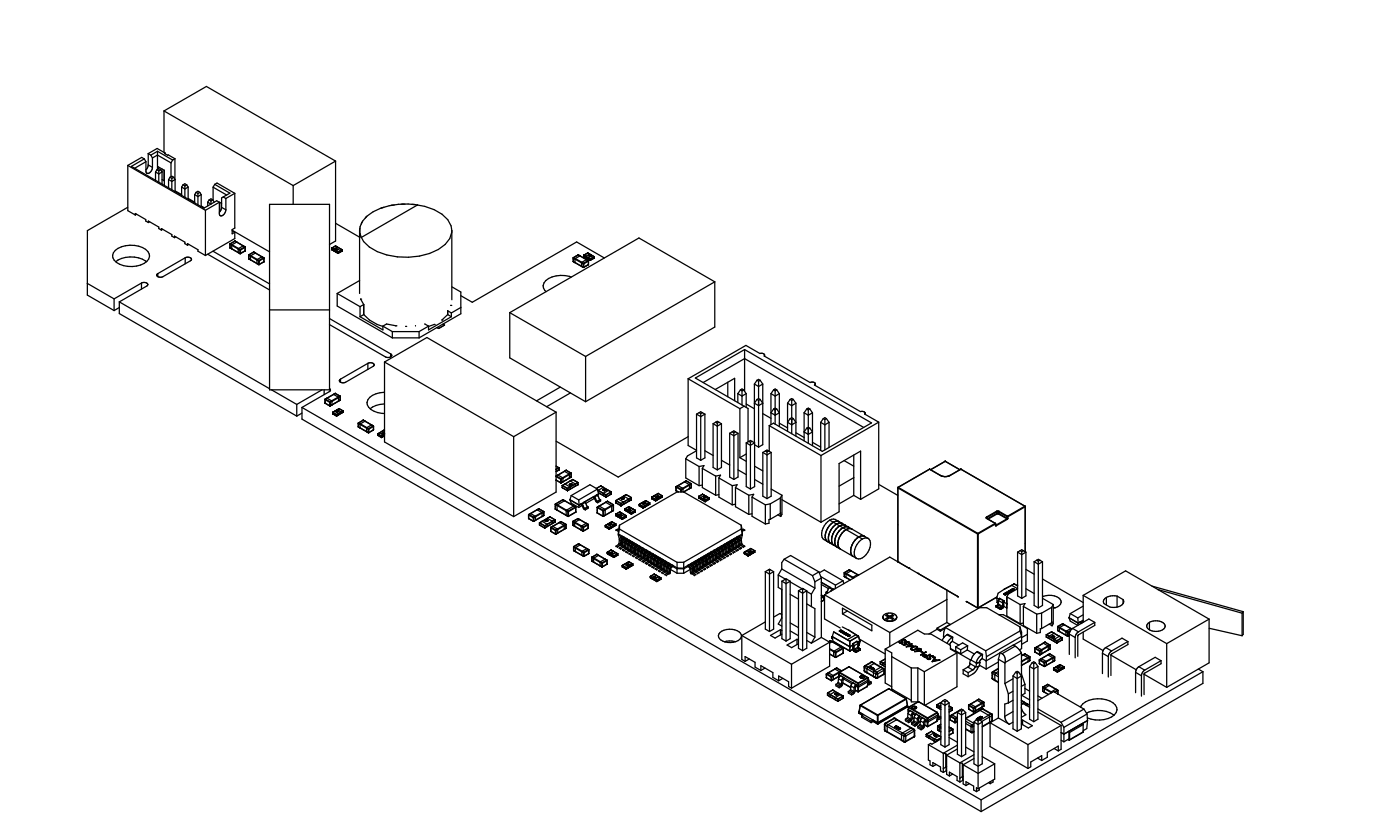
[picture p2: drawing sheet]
<svg xmlns="http://www.w3.org/2000/svg" width="220mm" height="130mm" viewBox="0 0 220 130" stroke-linecap="round" stroke-linejoin="round" font-family="sans-serif">
<g fill="none" stroke="#fff" stroke-width=".16">
<path d="M2.6 2.6h214.8v124.8h-214.8zM45.6 0v2.6M88.5 0v2.6M131.5 0v2.6M174.4 0v2.6M0 33.8h2.6M217.4 33.8h2.6M0 65h2.6M217.4 65h2.6M0 96.2h2.6M217.4 96.2h2.6M45.6 127.4v2.6"/>
<path d="M88.5 127.4v2.6M131.5 127.4v2.6M174.4 127.4v2.6"/>
</g>
<g fill="none" stroke="#000" stroke-width=".2">
<path d="M25.8 17.4l6.6-3.8 20.3 11.7M25.8 17.4v6.5M25.8 17.4l20.3 11.7M18.1 39.3a4.1 4.1 0 0 1 5.1 .2 1.19 1.19 0 0 1-.6 1.9 4.2 4.2 0 0 1-4.6-.5 1.08 1.08 0 0 1 .1-1.6zM20.1 32.5l-6.4 3.7v10.1l4.2 2.5M20.1 26v7.1l1.2 .7M20.1 26l12.2 7M21.3 33.8v-.3l1.6 1v.2l.4 .2M21.5 33.6l-.2 .2M22.7 24.9l-2.1 1.2 11.4 6.6 2.1-1.2 .4 .3M22.7 24.9l.2 .5M22.7 24.9l-.4-.2-2.2 1.3"/>
<path d="M22.9 25.4v1.5a.36 .36 0 0 0 .3 .4 .36 .36 0 0 0 .4-.3l.4-.7M22.9 25.4l-1.7 1M23.3 24.1l.4 .3M23.3 24.1v1.8M23.3 25.9l-.1 .5-.3 .3M23.3 25.9l.7 .4M23.3 34.9v-.2l1.7 .9v.3l.4 .2M23.5 34.8l-.2 .1M23.7 24.4l.3 .4M24 24.8l.7-.5 2.2 1.3M24 24.8v1.5M24.4 27v1.3"/>
<path d="M24.7 26.7l.3 .1M24.7 26.7l.3-.2 .2 .2M24.7 26.7l-.3 .3M24.7 23.8v2.8M24.7 23.8l2.4 1.3M24.7 23.8l-1 .6M24.8 26.5v-.3l1 .5v2.4M25 26.8v1.8M25.2 26.7l.3 .3-.5 .3-.6-.3M25.2 26.7l-.2 .1M25.4 36.1v-.2l1.6 .9v.3l.4 .2M25.5 26.5v2.4"/>
<path d="M25.5 28.2l.3 .2M25.6 36l-.2 .1M25.8 26.7v1.7M26 24l-1.3-.7-1.4 .8M26 24l-.2 .1 1.7 .8M26 24v.2M26.5 28.2l.5 .3 .5-.3M26.5 28.2v1.3M26.7 27.8l.3 .2M26.7 27.8l.3-.1 .3 .1M26.7 27.8l-.2 .4M26.9 25.6v2.1"/>
<path d="M27 28v1.8M27.1 25.1l-.2 .5M27.3 27.8l.2 .4M27.3 27.8l-.3 .2M27.4 37.3v-.2l1.7 .9v.3l.4 .2M27.5 24.9l-.4 .2M27.5 24.9v3.3M27.5 28.2v1.9M27.5 30l1 .6M27.6 37.2l-.2 .1M28.5 29.4l.6 .3 .5-.3M28.5 29.4v1.3"/>
<path d="M28.8 29l.3 .2M28.8 29l.3-.1 .2 .1M28.8 29l-.3 .4M29.1 29.2v1.8M29.3 29l.3 .4M29.3 29l-.2 .2M29.5 38.5v-.2l1.6 .9v.2l1.2 .7M29.6 31.2l1 .5M29.6 29.4v1.9M29.7 38.4l-.2 .1M30.6 30.6l.5 .3 .5-.3M30.6 30.6v1.3"/>
<path d="M30.8 30.2l.3 .2M30.8 30.2l.3-.2 .3 .2M30.8 30.2l-.2 .4M31.1 30.4v1.8M31.4 30.2l.2 .4M31.4 30.2l-.3 .2M31.6 32.3l.5 .3M31.6 30.6v1.9M32.3 33v7.1M32.6 39.9l9.8 5.6M32.6 31.7v.6M32.9 31.4l-.3 .3"/>
<path d="M32.9 31.4l.3 .2M32.9 31.4l.3-.2 .2 .2M33.2 31.6v.4l-.6-.3M33.4 31.4l.3 .3M33.4 31.4l-.2 .2M33.5 39.4l8.9 5.2M33.5 29.4l2.1 1.2M33.5 29.4v2.1M33.7 28.9l2.4 1.4-1 .6M33.7 28.9l.4-.2 2.8 1.7M33.7 28.9l-.2 .5M34.5 31.8l-2.2 1.2"/>
<path d="M34.5 31.8v1.7l.1 .3M34.6 33.8v.1M34.8 31.9l-.3-.1v1.4M34.8 32.6l-.1 .4-.2 .3M34.8 32.6l.7 .3M35.1 30.9l.4 .3M35.1 30.9l-.3 .2v1.5M35.5 31.2v1.7M35.5 32.9a.86 .86 0 0 1-.9 1M36.1 38.9h.1M36.1 38.3h.1M36.1 38.3l.1 .6"/>
<path d="M36.1 38.3l.1 .1M36.2 38.9l1.5 .9M36.2 38.4l1.5 .9M36.2 38.9h.1M36.2 38.3h-.1M36.2 38.3h.1M36.2 38.3l1.5 .9M36.2 38.3v.1M36.4 38.5v.6M36.4 39.1h.1M36.4 38.5h.1M36.5 36.2l.4 .3"/>
<path d="M36.5 36.2l5.9 3.3M36.9 37.9l-.4 .2M36.9 30.4v5.4l-.4 .2v.7l.4-.2M36.9 36.5v1l-4.6 2.6M36.9 30.4l-1.4 .8M36.9 37.9h.1M36.9 37.9l1.6 .8M36.9 37.9l-.7 .4M37 37.9h-.1M37 37.9h.1M37.2 38h.1M37.2 38l-.8 .5"/>
<path d="M37.4 39.1v.6M37.4 39.7h.1M37.4 39.1h.1M37.7 39.3v.5M37.7 39.3h.1M37.7 39.8h.1M37.7 39.2v.1M37.7 39.2h.1M37.7 39.2l.1 .1M37.8 39.8h-.1M37.8 39.8h.1M37.8 39.3v.5"/>
<path d="M38.2 38.6l-.8 .5M38.5 38.8h.1M38.5 38.8l-.8 .4M38.5 38.7v.1M38.5 38.7h.1M38.5 39.4l-.7 .4M38.5 39.4h.1M38.5 38.8l-.7 .5M38.5 38.8v.6M39.1 40h.1M39.8 39.6l-.7 .4M39.8 39.6h.1"/>
<path d="M39.9 39.6l1.5 .9M39.9 39.6l-.7 .4M39.9 39.6h.1M39.9 39.6h-.1M40.1 39.7l-.7 .5M40.1 39.7h.1M42.4 32.1h9.4v29.1h-9.4zM46.1 29.1v3M52.1 39.2h.1M52.1 39v.2M52.1 39h.1M52.1 39.2l1 .6"/>
<path d="M52.1 39l1 .6M52.4 39.4h.1M52.4 39.1v.3M52.4 39.1h.1M52.5 39.1v.1M52.5 39.1h.1M52.5 39.2h.1M52.6 39.1h.1M52.6 39.1h-.1M52.6 39.2h.1M52.6 39.1l-.1 .1M52.7 39.2h.1"/>
<path d="M52.7 39.3l.3-.1zM52.7 39.1h-.1M52.7 39.1h.1M52.7 39h.1M52.7 39l-.1 .1M52.7 39.1l-.1 .1M52.7 38.6h.1M52.7 38.6l-.6 .4M52.7 38.6l1 .6M52.7 39.1v.1M52.7 35.1l3.8 2.1M52.7 25.3v12.5l-.9 .6"/>
<path d="M52.7 25.3l-6.6 3.8M52.8 39.2h-.1M52.8 39.2h.1M52.8 39l-.1 .1M52.8 39v.1M52.8 39.4v.2M52.8 39.6h.1M52.8 39h.1M52.8 39.4h.1M52.8 39.1v.1M52.8 39.1h.1M52.9 39.1h-.2"/>
<path d="M52.9 39.1h-.1M52.9 39.2h.1M52.9 39.1h.1M52.9 39.1l-.1 .1M53 39.1h.1M53 39.2h-.1M53 39.1l-.2 .1M53 38.8l-.6 .3M53 38.8h.1M53.1 39.6v.2M53.1 39.8h.1M53.1 39.6h.1"/>
<path d="M53.1 39.5h.1M53.4 39l-.6 .4M53.4 39h.1M53.4 39.6l-.3 .2M53.7 39.2l-.6 .3M53.7 39.2h.1M53.7 39.4h.1M53.7 39.4l-.6 .4M53.7 39.2l-.6 .4M53.7 39.2v.2M56.5 36.2v.1M56.5 36.2v9.9"/>
<path d="M56.6 36.6l.1 .5M56.6 35.8l-.1 .4M56.9 34.9l-.1 .3M57.6 34l-.2 .3M57.7 33.9a10.3 10.3 0 0 1 7.9-1.7l-8.8 5.1a2.78 2.78 0 0 1 .9-3.4zM60.3 32.5l-.4 .2M62 32.2l-.6 .1M63.6 32l-.6 .1M64.7 32.1h.6M65.6 32.2a7.4 7.4 0 0 1 4.8 2.3l.5 1 .1 .7M71 36.2a3.5 3.5 0 0 1-2.1 3 11.1 11.1 0 0 1-10.9-.4l-.9-.9-.3-.6M71 36.2v10.9"/>
<path d="M92.1 39.9l-.3 .2M92.3 39.7h.1M92.4 39.7l1 .6M92.4 39.7l-.6 .4M92.7 39.9h.1M92.7 39.9l-.6 .3M92.8 40l-.2 .1M92.8 40h.1M92.8 40h-.3M13.7 44.5l4.2 2.4M17.9 46.9v1.9M18.2 41.1a4.2 4.2 0 0 1 4.8 0"/>
<path d="M18.7 47.4v1.8l27.9 16.1M18.7 47.4l23.7 13.6M18.7 48.3l-.8 .5M22.2 44.4a.57 .57 0 0 1 .6-.1 .57 .57 0 0 1 .4 .5l-4.5 2.6M22.2 44.4l-4.3 2.5M22.2 44.4v1M24.8 43v.4M29.1 40.5a.57 .57 0 0 1 .6-.2 .57 .57 0 0 1 .4 .5l-4.5 2.6a.57 .57 0 0 1-.6 .2 .57 .57 0 0 1-.3-.5l.1-.1M29.1 40.5l-4.3 2.5M29.1 40.5v.9M39.1 40.1h.1M39.1 40.1v.5"/>
<path d="M39.1 40v.1M39.1 40.6h.1M39.1 40.6l1.5 .9M39.1 40.1l1.5 .9M39.1 40.6l1.6 .9M39.2 40l1.5 .9M39.2 40l-.1 .1M39.4 40.8h.1M39.4 40.2v.6M39.4 40.2h.1M40.4 41.4h.1M40.6 41h.1"/>
<path d="M40.6 41.5h.1M40.6 41v.5M40.7 41.5v.1M40.7 40.9h.1M40.7 40.9l-.1 .1M40.7 40.9v.1M40.7 41.5h.1M40.7 41v.5M41.2 40.3l-.8 .5v.6M41.2 40.3h.1M41.4 40.5h.1M41.4 40.5l-.7 .4"/>
<path d="M41.4 41.1l-.7 .4M41.4 41.1h.1M41.4 40.5l.1 .1M41.5 40.5h.1M41.5 41.1h-.1M41.5 41.1l-.8 .4M41.5 40.6l-.8 .4M41.5 40.6v.5M41.5 41.1h.1M41.5 40.5v.1M41.5 40.5v.6M42.4 48.7h9.4"/>
<path d="M51.8 50l9.6 5.6M51.8 51l8.8 5a.69 .69 0 0 0 1-.2M53 46.1v1.9l8.7 5M53 46.1l3.6 2M53.3 59.7v.1M53.5 59.5l-.2 .2M53.5 59.5v.5M56.5 44l-3.5 2.1M56.6 48.1v1.6M56.6 49.7l3.6 2.1v-.6M56.7 47h.1M56.7 47l.5 .8"/>
<path d="M57.2 49.4l-.6 .3M57.2 47.8v1.6M57.2 47.8l-.6 .3M57.2 49.4l.9 .8 1.2 .7 .9 .4M57.8 57a.57 .57 0 0 1 .6-.1 .57 .57 0 0 1 .4 .5l-4.5 2.6a.69 .69 0 0 1-1-.2M57.8 57l-4.3 2.5M57.8 57v1M60.2 51.2l1.5 .9M60.4 56.8v12.6l20.3 11.7M60.4 56.8l6.7-3.8 20.3 11.7M60.4 56.8l20.3 11.8M61.4 55.6l.2 .2"/>
<path d="M61.4 55.6v.4M61.6 55.8h.1M61.7 52.1v.9M61.7 53h4.2M61.7 52.1h4.2M62.2 51.2l-1.5-.3-.5 .3M62.2 51.2h.1M63.8 51.2h.1M65.3 51.2h.1M65.9 52.1v.9M66.8 50.9h.1M66.8 50.9l.5 .3"/>
<path d="M67.3 51.2l-1.4 .9M68.2 50.9l-.9 .4M68.2 50.9h.1M68.7 51.4l.2 .2M68.9 51.6h.1M69.5 50.2h.1M69.6 50.9l.3 .1M69.9 51l-1 .6M69.9 51h.1M70.3 49.4l.6 .3M70.3 49.4l-.8 .8M70.8 48h.1"/>
<path d="M70.9 49.1l-.6-.3v.6M70.9 49.1v.6M70.9 49.7l-3.6 2.1v-.6M71 45l1.4 .8v3.5l-6.5 3.7M72.4 48.3l-1.5 .8M80.1 49.1v7.1l11.9 6.9M80.1 49.1l11.9 6.9M89.8 43.5a3.9 3.9 0 0 0-4.3 .9 1.05 1.05 0 0 0 .3 1.4M90.1 40.5h.1M90.1 40.5v.6M90.1 41v.1M90.1 40.5l1.5 .9"/>
<path d="M90.1 41.1l1.6 .9M90.1 40.4v.1M90.1 41.1h.1M90.1 40.4h.1M90.2 40.4l1.5 .9M90.2 40.4l-.1 .1M90.4 41.2h.1M90.8 40l-.7 .4M90.8 40h.1M90.9 40l1.5 .9M90.9 40l-.7 .4M90.9 40h.1"/>
<path d="M91.1 40.2l-.7 .4v.6M91.2 40.2h.1M91.4 41.8l.2 .2M91.4 41.8h.1M91.6 41.4h.1M91.6 42h.1M91.6 41.4v.6M91.7 41.4h-.1M91.7 42h.1M91.7 41.3v.1M91.7 41.4h.1M91.7 41.4v.6"/>
<path d="M91.8 40.1v.2M91.8 40.1h.1M91.8 40.3h.1M91.8 40.3l1 .6M91.8 40.1l1 .6M91.8 40.1l1 .5M92 56v7.1M92 40.5h.1M92.1 40.2l-.1 .3M92.1 40.2h.1M92.2 40.8l-.8 .4v.6M92.2 40.8h.1"/>
<path d="M92.4 40.9h.1M92.4 40.9l-.7 .4M92.4 40.9l.1 .1M92.4 41.6l-.7 .4M92.5 41.6h-.1M92.5 40.9v.1M92.5 41v.5M92.5 41.5v.1M92.5 41.5l-.8 .5M92.5 41l-.8 .4M92.5 40.5v.2M92.5 40.7h.1"/>
<path d="M92.5 40.5h.1M92.5 41.5h.1M92.5 41h.1M92.5 40.1h.1M92.5 40v.1M92.6 40.1h.1M92.6 40.2h.1M92.6 40.1v.1M92.7 40.2v.1M92.7 40.2h.1M92.7 40.2h-.1M92.7 40.1h.1"/>
<path d="M92.7 40.1h-.1M92.7 40.3h.1M92.8 40.7v.2M92.8 40.9h.1M92.8 40.6h.1M92.8 40.7h.1M92.8 40.1h.1M92.8 40.1l-.2 .1M92.8 40.2l-.1 .1M92.8 40.2h.1M92.8 40.6v.1M92.8 40.2h-.1"/>
<path d="M92.8 40l-.1 .1M92.8 40v.1M92.9 40.1h.1M92.9 40h.1M92.9 40l-.1 .1M92.9 40.2h-.1M92.9 40.2h.1M92.9 40.1l-.1 .1M93 40.1l-.1 .1M93 40.1h-.1M93 40.1h.1M93.1 40.1l-.6 .4"/>
<path d="M93.1 40.1h.1M93.1 40.7l-.3 .2M93.4 40.3h.1M93.4 40.3l-.6 .3M93.4 40.5h.1M93.4 40.3l-.6 .4M93.4 40.5l-.6 .4M93.4 40.3v.2M95 40.5l-4.4-2.5-16.4 9.5-1.8-1.1M108.1 59.5l8.2 4.7M108.1 59.5v10.4l1.4 .8M112.3 44.2l-11.9-6.8-20.3 11.7"/>
<path d="M112.3 44.2v7.1l-20.3 11.8M112.3 44.2l-20.3 11.8M117 54.9v6.5M117 54.9l-7.7 4.5 8.2 4.7v5.3M117 54.9l20 11.5-7.8 4.5-7.7-4.5-.6 .4M119 59.7l.2-.1 .3 .1M119 59.7l.2 .2M119 59.7l-.5 .6M119.2 59.9v2.7M119.5 59.7l.4 .6M119.5 59.7l-.3 .2M120.1 55.8v.1l7.2 4.2a.56 .56 0 0 1 .8 .2"/>
<path d="M120.1 55.7a.52 .52 0 0 0-.7-.2l-2.2-1.3-9.1 5.3M120.1 55.7v.1M120.1 55.7v.2M42.7 61.2l3.9 2.3M46.6 63.5v1.8M47.5 64v1.8l106.7 61.6M47.5 64l106.7 61.6M47.5 64.9l-.9 .4M50.6 61.2l-4 2.3M50.9 61.2v.8M51.1 63.3h.1M51.1 62.7h.1"/>
<path d="M51.1 62.7v.6M51.1 62.7v.1M51.1 63.3l.7 .4M51.1 62.8v.5M51.1 62.8l.7 .4M51.1 62.7l.8 .4M51.4 62.5l-.3 .2M51.4 62.5h.1M51.4 62.5l.7 .4M51.8 61a.24 .24 0 0 1 .1 .3 .24 .24 0 0 1-.1 .2l-4.3 2.5M51.8 63.7h.1M51.8 63.2h.1"/>
<path d="M51.8 63.2v.5M51.9 63.1l-.1 .1M51.9 63.1v.1M51.9 63.7h.1M51.9 63.2h.1M51.9 63.2v.5M52.1 62.9l-.2 .2M52.1 62.9l.1 .7M52.2 63.6l-.3 .1M52.2 63.6h.1M52.3 64.8h.1M52.3 64.8v.2"/>
<path d="M52.3 65h.1M52.3 65l.6 .3M52.3 64.7l.6 .4M52.4 61.9h.1M52.4 61.9l.7 .4M52.4 61.9l-1 .6M52.6 64.6h.1M52.6 64.6l.6 .3M52.7 61.8l-.8 .4M52.7 61.8h.1M52.7 61.8l-.3 .1M52.7 61.8l.7 .4"/>
<path d="M52.8 64.5h.1M52.8 64.5l.1 .1M52.8 64.5l.2 .1M52.8 64.5l-.5 .2M52.8 64.5l.2 .2M52.8 64.4l.2 .1M52.8 64.4v.1M52.9 64.6h.1M52.9 64.5l.2 .1M52.9 64.5h.1M52.9 65.1v.2M52.9 65.3h.1"/>
<path d="M52.9 65.1h.1M52.9 64.5l.1 .1M52.9 64.4l.2 .1M52.9 64.4l.1 .1M53 64.4h.1M53 64.5h.1M53 64.6h.1M53 64.6h-.1M53 64.4v.1M53 64.3h.1M53 64.5l.1 .1M53 64.3l-.6 .4"/>
<path d="M53 64.3l.6 .4M53 64.6v.1M53 64.4l.1 .1M53 65.2l-.1 .1M53.1 64.6h.1M53.1 64.5v.1M53.1 64.5h.1M53.1 64.6h-.1M53.1 62.3l-1 .6M53.1 62.3l.1 .7M53.2 64.9l-.3 .2M53.2 64.9h.1"/>
<path d="M53.2 63l-1 .6M53.2 65.1l-.3 .2M53.2 64.9v.2M53.2 63h.1M53.2 65.1h.1M53.2 64.5h-.1M53.2 64.5l-.1 .1M53.2 64.5h.1M53.3 64.2l-.3 .1M53.3 64.2h.1M53.3 64.2l.6 .3M53.4 62.2l.1 .1"/>
<path d="M53.4 62.2l-.3 .1M53.4 62.2h.1M53.4 62.9l-1.5 .8M53.4 62.8v.1M53.5 62.3l-1.6 .9M53.5 62.8l-.3 .2M53.5 62.8h-.1M53.5 62.8h.1M53.5 62.3h.1M53.5 62.3v.5M53.6 64.7l-.4 .2M53.6 64.7h.1"/>
<path d="M53.6 64.9h.1M53.6 64.7l-.7 .4M53.6 64.7v.2M53.7 64.8l-.5 .3M53.9 64.5l-.3 .2M53.9 64.5h.1M53.9 64.7l-.5 .3M53.9 64.7h.1M53.9 64.5v.2M56.3 67h.1M56.3 66.5h.1M56.3 66.5v.5"/>
<path d="M56.3 66.4v.1M56.3 66.4h.1M56.3 67l1.6 .9M56.3 66.5l1.6 .9M56.3 67v.1M56.4 66.4l1.5 .9M56.4 66.4l-.1 .1M56.6 67.2h.1M56.6 66.6v.6M56.6 66.5v.1M57.1 66h.1M57.1 66l-.8 .4"/>
<path d="M57.1 66l1.6 .9M57.1 66l-.7 .4M57.3 66.1l-.7 .4M57.4 66.1h.1M57.4 66.1h-.1M57.6 67.8h.1M57.9 67.4h.1M57.9 67.9h.1M57.9 67.4v.5M57.9 67.3l.1 .1M57.9 67.3v.1M58 67.9h.1"/>
<path d="M58 67.4h-.1M58 67.4v.5M58.4 66.7l-.8 .5v.6M58.4 66.7h.1M58.6 66.9l.1 .1M58.6 66.9l-.7 .4M58.7 66.9h.1M58.7 66.9h-.1M58.7 67.5h.1M58.7 67.5l-.8 .4M58.7 67l-.7 .4M58.7 66.9v.6"/>
<path d="M59.4 68.3h.1M59.4 68.1v.2M59.4 68.3l.6 .4M59.4 68.1l.5 .4M59.4 68.3v.1M59.4 68.1h.1M59.4 68.1l.6 .4M59.7 67.9l.6 .4M59.9 67.8l-.5 .3M59.9 68.7h.1M59.9 68.5v.2M60 68.7h.1"/>
<path d="M60 68.5h.1M60 68.5v.2M60 68.1h.1M60.1 67.7h.1M60.1 67.7l-.6 .3M60.1 67.7l.3 .2M60.1 68.1h.1M60.1 68.1h-.1M60.1 68.1l.1 .1M60.1 68h.1M60.1 68l.1 .1M60.2 68v.1"/>
<path d="M60.2 68h-.1M60.2 68l.2 .2M60.2 68l.1 .1M60.2 68.1h.1M60.2 68.2h.1M60.2 68h.1M60.2 68l.2 .1M60.3 68.3l-.3 .2M60.3 68.3h.1M60.3 68.5l.1-.1-.4 .3M60.3 68.5l-.3 .2M60.3 68.2h.1"/>
<path d="M60.3 68.3v.2M60.3 68.5h.1M60.3 68h.1M60.3 68.1h.1M60.4 68.1h.1M60.4 67.5l-.2 .1M60.4 68.2h.1M60.4 67.5l-.3 .2M60.4 67.5h.1M60.4 67.5v.1M60.4 68l-.1 .1M60.4 68h.1"/>
<path d="M60.4 68v.1M60.4 68h-.1M60.4 61.6a2.58 2.58 0 0 0-2.7 1.6 1.39 1.39 0 0 0 1.1 1.4l.6 .2 1 .1M60.4 63.4a3.6 3.6 0 0 0-2.2 .8M60.4 68.2l-.1 .1M80.7 68.6v12.5M84.6 79.9l-.1 .1M84.6 79.9h.1M84.7 79.9l.7 .4M84.7 79.9l-1.6 .9M84.7 79.9h.1M84.7 79.9h-.1"/>
<path d="M87.3 79.9h.1M87.3 79.2h.1M87.3 79.2v.7M87.3 79.1v.1M87.3 79.9l1.9 1.2M87.3 79.2l1.9 1.1M87.3 79.1h.1M87.3 79.9v.1M87.3 79.1l2 1.1M87.4 64.7v12.6l-6.7 3.8M87.4 64.7l-6.7 3.9M87.4 73.2l.4 .2"/>
<path d="M87.4 73.6v.1M87.4 75.4h.1M87.4 74.7v.1M87.4 75.4l.7 .4M87.4 74.7h.1M87.4 73.7h.1M87.4 74h.1M87.4 73.7v.3M87.4 74.7l.8 .5M87.4 74.7v.1l.7 .4M87.7 74.6h.1M87.7 74.6l-.3 .1"/>
<path d="M87.7 74.6l.7 .4v.7M87.8 73.4v.1M87.8 73.4h.1M87.8 73.5l-.4 .2M87.8 73.8l-.4 .2M87.8 73.8h.1M87.8 73.5h.1M87.8 73.5v.3M88.1 60.8l-3.8 2.1M88.1 75.8h.1M88.1 75.2h.1M88.1 75.2v.6"/>
<path d="M88.2 75.2h-.1M88.2 75.2h.1M88.2 75.8h.1M88.2 75.8h-.1M88.2 75.2v.6M88.4 76.6h.1M88.4 76.2h.1M88.4 76.2v.4M88.4 76.6l.8 .4M88.4 76.2l.8 .5M88.4 78.5l-1.1 .6M88.4 78.5h.1"/>
<path d="M88.4 75.7l-.2 .1M88.5 78.5l1.9 1.1M88.5 78.5l-1.2 .6M88.5 78.5h.1M88.7 74h.1M88.7 74l.8 .5M88.7 78.6h.1M88.7 78.6l-1.1 .7v.8M88.8 76h.1M88.8 76l.8 .5M88.8 73.9l-1.4 .8M88.9 73.8v.1"/>
<path d="M88.9 73.8l.1 .1M89 73.9l-1.3 .7M89 73.9l.7 .4M89 73.8l.7 .5M89 73.8v.1M89.2 76.7h.1M89.2 77h.1M89.2 76.7v.3M89.2 75.8l-.8 .4M89.4 76.9l-.2 .1M89.5 76.1h.1M89.5 75.1l-1.1 .6"/>
<path d="M89.5 74.5l-1.3 .7M89.5 75l-1.3 .8M89.5 74.5v.5M89.5 75v.1M89.5 76.1l.1 .1M89.6 76h.1M89.6 78.5l.2 .5 1.1 .7M89.6 78.5l1.4 .8M89.6 76.5h.1M89.6 76l.2 .1M89.6 76l.1 .1M89.6 76.1h.1"/>
<path d="M89.6 76.5v.3M89.6 76.5l-.4 .2M89.6 76.8l-.4 .2M89.6 76.8h.1M89.6 75.5h.1M89.6 76.2h.1M89.6 75.5l.8 .5M89.6 75.5l-.8 .5M89.6 61.7l-3.7 2.2M89.6 76.1v.1M89.7 76.1h.1M89.7 76h.1"/>
<path d="M89.7 75.9v.1M89.7 75.9l.2 .2M89.7 74.3l-1.5 .9M89.7 74.3h.1M89.7 76.2h.1M89.7 74.3v.1M89.7 76l.1 .1M89.7 74.9l-.2 .2M89.7 74.9h.1M89.7 74.4v.5M89.7 74.9l-.2 .1M89.7 74.4l-.2 .1"/>
<path d="M89.8 77.8l-.2 .7M89.8 77.8l1.1 .7M89.8 74.3l-.1 .1M89.8 74.9h-.1M89.8 74.3h.1M89.8 74.9h.1M89.8 74.3v.6M89.8 76.1v.1M89.8 76h.1M89.8 76.1h.1M89.8 76.2h.1M89.8 76l.1 .1"/>
<path d="M89.8 76v.1M89.9 76.1h.1M89.9 76l-.1 .1M90 76.1h-.1M90 75.3l-.4 .2M90 75.3l.8 .4M90 75.3h.1M90.2 79.4l-1.2 .7v.8M90.2 79.4h.1M90.4 76l-1.2 .7M90.4 76h.1M90.4 76.3h.1"/>
<path d="M90.4 76l-.8 .5M90.4 76v.3M90.4 79.6l.1 .1M90.4 79.6l-1.1 .6M90.4 79.6h.1M90.5 79.7l-1.2 .6M90.5 79.7h.1M90.5 79.7v.7M90.8 75.7l-.4 .3M90.8 75.7h.1M90.8 75.8h.1M90.8 76.1l-1.2 .7"/>
<path d="M90.8 75.8l-.4 .2M90.8 75.8v.3M90.8 76.1l-.8 .5M90.8 76.1h.1M90.9 78.5l.1 .8M91 79.3h.1M91 79.3l-.1 .4M91.3 79.1l.2 .1M91.3 79.1v.2l.4 .6 .3 .2M91.3 79.1l-.3 .2M91.3 79.1h.1M91.5 79.2l.4 .6"/>
<path d="M91.5 79.4l-.6 .3M91.9 79.8l.1 .1M91.9 78.9l.4 .7M91.9 78.9l-.4 .3M92 79.9v.2M92.3 79.6h.1M92.3 79.6l-.4 .2M92.4 79.6l-.4 .3M92.4 79.6v.2l-.4 .3M93.3 78l-.1 .1 .4 .6 .3 .2M93.3 78h.1M93.3 78l-2 1.1"/>
<path d="M93.4 78l.4 .7M93.4 78.3l-1.4 .7M93.7 77.7l-1.9 1.1 .1 .1M93.7 77.7l.2 .1M93.8 78.7l.1 .1M93.8 79.7h.1M93.8 79.7l.1 .8M93.9 79.6l-.1 .1M93.9 77.8l.4 .6M93.9 77.8l-.5 .2M93.9 79.7l.8 .5M93.9 79.6h.1"/>
<path d="M93.9 76.8l.2 .7M93.9 76.8l-1.2-.7-2.9 1.7M93.9 76.8l-3 1.7M93.9 78.8v.1M93.9 79.6l.9 .5M93.9 79.6v.1M93.9 76.9l1.3 .8M93.9 77l1.3 .7M94 77v.2M94 79.5l-.1 .1M94 77h.1M94 77.4l1.2 .6"/>
<path d="M94.1 77.5l-.4 .2M94.1 77.5l-.2 .3M94.1 77.5h.1M94.1 77.5l-.3 .2M94.2 79.5h-.1M94.2 79.5h.1M94.2 79.5l.8 .5M94.3 78.4l.1 .1M94.3 78.4l-.5 .3M94.4 78.5v.2l-.5 .2M94.4 78.5l-.5 .3M94.4 76.3h.1"/>
<path d="M94.4 76.3l1.6 .9M94.4 76.3l-.7 .4M94.7 79.2l.5-.3 .9 .5M94.7 76.9h.1M94.8 76.9h.1M94.8 76.5l-.8 .5M94.8 76.5h.1M94.8 77.5v.3M94.8 77.8h.1M94.8 77.5h.1M94.8 77h.1M94.9 77h.1"/>
<path d="M94.9 76.9h-.1M94.9 76.9h.1M94.9 76.8v.1M95 77.1h.1M95 76.8l-.2 .1M95 76.8h.1M95 76.9h.1M95 76.9h-.1M95 76.8l-.1 .1M95 76.8h-.1M95 77h.1M95 77v.1"/>
<path d="M95 76.9l-.2 .1M95 76.9l-.1 .1M95 80l-.2 .1M95 80l.1 .1M95.1 76.9h.1M95.1 76.9h-.1M95.1 77h-.1M95.1 77h.1M95.1 77l-.1 .1M95.1 76.8h.1M95.1 76.8v.1M95.2 77h-.1"/>
<path d="M95.2 76.9v.1M95.2 76.9h.1M95.2 76.9h-.1M95.2 77h.1M95.2 77.7v.3M95.2 78h.1M95.2 77.7h.1M95.4 78.7l-.1 .1M95.4 78.7h.1M95.5 78.7l.9 .5M95.5 78.7l-1.6 .9M95.5 78.7h.1"/>
<path d="M95.6 77l-.8 .5M95.6 77h.1M96 77.2l-.8 .5M96 77.2h.1M96 77.6l-.4 .2M96 77.6h.1M96 77.2v.1M96 77.3v.3M96 77.3l-.8 .4M96 77.6l-.8 .4M96 77.3h.1M96 77.2v.4"/>
<path d="M96.1 79.4v.9M96.1 79.4l-1.1 .6M96.4 79.2l-.3 .2M96.4 79.2h.1M96.4 79.2v.1M96.4 79.3l-1.3 .8M96.4 79.3v.8M96.4 79.3h.1M96.8 78.6v.3M96.8 78.6h.1M96.8 78.9h.1M96.8 78.6l.8 .5"/>
<path d="M96.8 78.9l.8 .5M96.8 78.6l.8 .4M97.2 78.4h.1M97.2 78.4l.8 .4M97.6 79.1v.3M97.6 79.4h.1M97.6 79.1h.1M97.6 79v.1M97.6 78.1l-.4 .3M97.6 78.3h.1M97.7 78.3h.1M97.7 78.2h.1"/>
<path d="M97.7 78.3l.2 .1M97.7 78.2l.3 .1M97.7 78.3h-.1M97.8 78.2l.2 .1M97.8 78.3h.1M97.8 78.3l.1 .1M97.8 78.2h.1M97.8 78.2v.1M97.8 78.4h.1M97.8 78.3h.2M97.8 78.1h.1M97.8 78.1l.1 .1"/>
<path d="M97.9 78.2h.1M97.9 78.3v.1M97.9 78.1v.1M97.9 78.4h.1M97.9 78.2v.1M97.9 78.1l.1 .1M98 78.3h.1M98 78.2h.1M98 78.8l-.4 .2M98 78.8h.1M98 78.8l-.4 .3M98 78.8v.4"/>
<path d="M98 79.2h.1M98 77.9h.1M98 77.9l.8 .4M98 77.9l-1.2 .7M98.1 78.2h.1M98.1 78.2v.1M98.1 78.3h.1M98.2 79.9v.2M98.2 79.9h.1M98.2 79.9l1 .6M98.4 77.7l-.2 .1M98.4 78.9l-.8 .5"/>
<path d="M98.4 77.7l-.4 .2M98.4 77.7l.8 .4M98.4 77.7h.1M98.5 79.7l-.3 .2M98.8 78.3v.1M98.8 79.9l.1 .1M98.8 79.9h.1M98.8 79.6h.1M98.8 78.4h.1M98.8 78.7h.1M98.8 79.6l1 .5M98.8 79.6l-.6 .3"/>
<path d="M98.8 78.4v.3M98.8 78.7l-.8 .5M98.8 78.4l-.8 .4M98.9 80h-.3M98.9 80h.1M98.9 80h-.1M99.1 79.7l-.6 .4M99.1 79.7h.1M99.2 78.1h.1M99.2 78.1l-1.2 .7M99.2 78.5l-.2 .1M99.2 78.1l-.4 .3"/>
<path d="M99.2 78.5l-.4 .2M99.2 78.5h.1M99.2 78.1v.4M99.5 80l-.6 .3M99.5 80h.1M100.5 79.2h.1M100.5 79.2v.2M100.5 79.4h.1M100.5 79.2l.6 .3M100.5 79.4l.6 .4M100.8 79h.1M100.8 79l.6 .4"/>
<path d="M100.9 78.9h.1M100.9 78.9l.1 .2M100.9 78.9l.3 .2M101 78.9l-.5 .3M101 79h.1M101 78.9h.1M101 78.9l.3 .1M101 79.1h.1M101 78.9l.2 .1M101.1 78.9h-.1M101.1 78.9v.1M101.1 79.5v.2"/>
<path d="M101.1 79.7v.1M101.1 79.5h.1M101.1 79.8h.1M101.1 79.1h.1M101.1 79h.1M101.1 78.8l.1 .1M101.1 78.8l.3 .2M101.1 78.8v.1M101.1 78.9h.1M101.2 78.8v.1M101.2 78.9h.1M101.2 79h.1"/>
<path d="M101.2 79l-.1 .1M101.2 78.8h.1M101.2 78.9v.1M101.2 78.8l.6 .3M101.2 79.1h.1M101.3 79h.1M101.3 78.9v.1M101.3 78.9h.1M101.3 79h-.1M101.4 79.4h.1M101.4 79.6h.1M101.4 79.4l-.3 .1"/>
<path d="M101.4 79.4v.2M101.4 79h-.1M101.4 79h.1M101.5 78.6l-1 .6M101.5 78.6l-.3 .2M101.5 78.6l.6 .3M101.5 78.6h.1M101.6 79.5l-.5 .2M101.8 79.1l-.7 .4M101.8 79.3v.1M101.8 79.1h.1M101.8 79.1l-.4 .3"/>
<path d="M101.8 79.1v.2M101.9 79.3l-.8 .5M102.1 78.9v.1M102.1 78.9h.1M102.1 79.2h.1M102.1 79l-.3 .1M102.1 79v.2M102.1 79.2l-.3 .1M102.1 79h.1M102.4 78.1v.2M102.4 78.3l.6 .3M102.4 78.3h.1"/>
<path d="M102.4 78.1l.6 .3M102.4 78.1h.1M102.7 77.9h.1M102.7 77.9l.6 .3M102.9 77.8l-.5 .3M103 78.4h.1M103 78.6h.1M103 78.4v.2M103.1 78v.1M103.1 78h.1M103.1 78.1h.1M103.1 77.7h.1"/>
<path d="M103.1 77.7l-.7 .4M103.1 77.7l.6 .3M103.2 78h.1M103.2 78l-.1 .1M103.2 78v.1M103.2 78.5l-.2 .1M103.2 78h-.1M103.2 78l.1 .1M103.2 78.1l.1 .1M103.2 78.1h.1M103.2 78l.2 .1M103.2 78h.2"/>
<path d="M103.2 78l.3 .1M103.3 78.2h.1M103.3 78.1v.1M103.3 77.9l.2 .1-.1-.1M103.3 77.9h.1M103.3 77.9l.2 .2M103.3 78.1h.1M103.3 78.2l-.3 .2M103.3 78.2v.1M103.3 78.3v.2M103.3 78.3l-.3 .1M103.3 78.5l-.3 .1"/>
<path d="M103.3 78.5h.1M103.3 78l.1-.1 .2 .2M103.3 78h.1M103.4 78h.1M103.4 78v.1M103.4 78.2h.1M103.4 78.1v.1M103.4 77.5l-.1 .1M103.4 78.1h.1M103.4 77.5l-.3 .2M103.4 77.5l.6 .3M103.4 77.5h.1"/>
<path d="M103.4 77.9v.1M103.4 77.9h.1M103.5 78.1h.1M103.5 78.1h-.1M103.6 78.1h-.1M103.7 78h.1M103.7 78.2h.1M103.7 78l-.4 .3M103.7 78v.2M103.9 78.1l-.2 .1M104 77.8l-.3 .2M104 78l-.7 .5"/>
<path d="M104 77.8l-.7 .4M104 78h.1M104 77.8h.1M104 77.8v.2M106.2 77h.1M106.2 76.5h.1M106.2 76.5v.5M106.2 76.4v.1M106.2 77l.4 .2M106.2 76.5l.8 .4M106.3 76.4h-.1M106.3 77v.1"/>
<path d="M106.3 77.1l.3 .1M106.3 76.4l-.1 .1M106.3 76.4h.1M106.3 76.4l.7 .4M106.4 76.3l-.1 .1M106.5 76.2h.1M106.5 76.2l.1 .1M106.6 76.3l.7 .4M107 76.9h.1M107 76.9v.3M107 76.8v.1M107 76.8l.1 .1"/>
<path d="M107.1 76.9h-.1M107.1 76.9v.3M107.3 76.7l-.3 .1M107.3 76.7h.1M107.3 76.7v.1M107.3 76.8l-.2 .1M107.3 76.8v.4M107.4 77.2l9.1 5.3M107.4 77.2h-1l-9.1 5.3M107.6 75.7l-.6 .3M107.6 75.7h.1M107.6 75.7l.7 .4"/>
<path d="M107.8 72v3l2.1 1.3M107.8 72l2.1 1.2M107.8 75.5l-1.5 .9M107.8 75.5h.1M107.8 75.5l.8 .4M107.8 75.5l-.2 .2M107.9 75.5h.1M107.9 75.5h-.1M107.9 75.5l.7 .4M108.1 68.6l-11 6.3-9.7-5.6M108.3 76.1l-1 .6M108.3 76.1v.6"/>
<path d="M108.3 76.7h.1M108.3 76.7l-.9 .5M108.5 76.7h-.2M108.6 75.9l-.3 .2M108.6 75.9h.1M108.6 75.9v.1M108.6 76.6h.1M108.6 76v.5M108.6 76l-1.3 .8M108.6 76.5l-1.2 .7M108.6 76.5h.1M108.6 76h.1"/>
<path d="M108.6 76.5v.1M109.5 65v6.9l.6 .4M109.5 65l.6 .4 .7-.4M109.5 65l.6-.4 .7 .4M109.5 70.8l-1.5 .8-.2 .4M109.8 78.2h.1M109.8 78v.2M109.8 78l1 .5M109.8 78.2l1 .6M109.8 77.9h.1M109.8 77.9l1 .6M109.9 73.2v3.1"/>
<path d="M109.9 73.2l.7-.1-.2 .4M109.9 64.8l.2 .1M110.1 78.3h.1M110.1 78.1v.2M110.1 78.1h.1M110.1 77.8l-.3 .1M110.1 64.9v7.4M110.4 64.8l-.3 .1M110.4 73.5v3l2.1 1.3M110.4 76.2l-.5 .1M110.4 73.5l2.1 1.2M110.4 77.6l1 .6"/>
<path d="M110.4 77.6l-.6 .3M110.4 77.6h.1M110.5 60.1l6.5-3.8 18.7 10.8M110.5 78.4v.2M110.5 78.6h.1M110.5 78.4h.1M110.5 78.3v.1M110.6 78h.1M110.6 77.9l.1 .1M110.6 77.9h.1M110.6 78.1h.1M110.7 78l-.1-.1h.1l-.1 .1"/>
<path d="M110.7 78h.1M110.7 77.8l-.6 .3M110.7 77.8h.1M110.7 78.1h.1M110.8 65v6.9l-.7 .4M110.8 70.8l1.3 .7M110.8 78.1h.1M110.8 77.9l-.1 .1M110.8 78.5v.2M110.8 78.7h.1M110.8 78.5h.1M110.8 78.7v.1"/>
<path d="M110.8 77.9l-.2 .1M110.8 78.8h.1M110.8 77.9h-.2M110.8 78h.1M110.8 78l-.2 .1M110.8 78.1h-.1M110.8 77.9h.1M110.9 78h-.1M110.9 77.9h.1M110.9 77.9h-.1M110.9 77.9l-.1 .1M110.9 77.9v.1"/>
<path d="M110.9 78h.1M111 78l-.2 .1M111 78h.1M111 78h-.1M111.1 78l-.6 .3M111.1 78h.1M111.4 78.2l-.6 .3M111.4 78.4l-.6 .4M111.4 78.4l-.6 .3M111.4 78.4h.1M111.4 78.2h.1M111.4 78.2v.2"/>
<path d="M112.1 66.5v6.9l.6 .4M112.1 66.5l.6 .4 .7-.4M112.4 61.2l3-1.8v3.5M112.5 74.7v3.1M112.5 74.7l.7-.1-.2 .4M112.5 66.3l.2 .1M112.5 66.3l.2-.2 .7 .4M112.5 66.3l-.4 .2M112.7 66.4v7.4M113 66.3l-.3 .1M113 75v3.1l2.1 1.2M113 77.7l-.5 .1"/>
<path d="M113 75l2.1 1.3M113.4 66.5v6.9l-.7 .4M113.4 72.3l1.3 .7M114.4 60v2.3M114.7 68v6.9l.6 .4M114.7 68l.6 .4 .7-.4M115.1 76.3v3M115.1 76.3l.7-.2-.2 .4M115.1 67.8l.2 .1M115.1 67.8l.2-.1 .7 .3M115.1 67.8l-.4 .2M115.3 67.9v7.4"/>
<path d="M115.6 67.8l-.3 .1M115.6 76.5v3.1l2.1 1.2M115.6 79.2l-.5 .1M115.6 76.5l2.1 1.3M115.9 61.8l.7 .4 .7-.4M115.9 61.8v1.4M116 68v6.9l-.7 .4M116 73.8l1.3 .7M116.3 64.2v7.7M116.3 71.9l1 .5M116.4 61.2l.2-.1 .2 .1M116.4 61.2l.2 .2"/>
<path d="M116.4 61.2l-.5 .6M116.6 61.4v2.2M116.8 61.2l-.2 .2M116.8 61.2l.5 .6M116.9 63.8l-.6 .4M117.3 61.8v2.2M117.3 63.4l1.2 .8M117.3 69.5v6.9l.6 .4M117.3 69.5l.6-.3 .7 .3-.7 .4zM117.3 71.3l-1 .6M117.7 77.8v3M117.7 77.8l.7-.2-.2 .5"/>
<path d="M117.7 69.3l.2 .1M117.9 69.4v7.4M118.2 69.3l-.3 .1M118.2 78.1v3l2.1 1.2M118.2 78.1l2.1 1.2M118.5 60.3l.1 16.1-.7 .4M118.5 60.3l.7 .4 .7-.4M118.6 69.8l.6 .4M118.6 75.3l1.3 .7M118.6 73.2l1.3 .7M119 62.7l-.5 .6 .7 .4 .7-.4-.4-.6M119 62.7l.2 .2"/>
<path d="M119.2 62.9v7.3M119.2 62.6l.3 .1M119.2 62.6l-.2 .1M119.5 62.7l-.3 .2M119.9 60.3v9.5l-.7 .4M119.9 64.9l1.3 .8M119.9 71v6.9l.6 .4M119.9 71l.6 .4 .7-.4M120.3 79.3v3M120.3 70.8l.2-.1 .7 .3M120.3 70.8l.2 .1M120.3 70.8l-.4 .2"/>
<path d="M120.5 70.9v7.4M120.8 70.8l-.3 .1M120.9 66.8l8.1 4.7M120.9 66.8v4.1M121 79.1v2.4M121 79.1l-.7 .2M121.2 61.8l.6 .4 .7-.4M121.2 61.8v4.9M121.2 71v6.9l-.7 .4M121.2 76.8l1.7 1M121.6 61.2l.2-.1 .3 .1M121.6 61.2l.2 .2"/>
<path d="M121.6 64.2l-.4 .6 .6 .4 .7-.4-.4-.6M121.6 64.2l.2 .2M121.6 61.2l-.4 .6M121.8 64.1l.3 .1M121.8 61.4v2.7M121.8 64.4v2.2M121.8 64.1l-.2 .1M122.1 64.2l-.3 .2M122.1 61.2l.4 .6M122.1 61.2l-.3 .2M122.5 61.8v5.2M122.5 66.4l1.3 .8"/>
<path d="M122.6 78.2v2.4M122.6 78.2l-1.6 .9M122.9 77.8v3l-.2 .3M122.9 77.8l-.3 .4M122.9 78.5l6.1 3.5M123.8 63.3l.6 .4 .7-.4M123.8 63.3v4.4M124.2 62.7l.2-.1 .3 .1M124.2 62.7l.2 .2M124.2 65.7l-.4 .6 .6 .4 .7-.4-.4-.6M124.2 65.7l.2 .2M124.2 62.7l-.4 .6"/>
<path d="M124.4 65.6l-.2 .1M124.4 65.6l.3 .1M124.4 62.9v2.7M124.4 65.9v2.2M124.7 62.7l-.3 .2M124.7 62.7l.4 .6M124.7 65.7l-.3 .2M125.1 63.3v5.2M125.1 67.9l1.3 .8M126.4 64.8l.6 .4 .7-.4M126.4 64.8v4.4M126.8 64.2l.2-.1 .3 .1"/>
<path d="M126.8 64.2l.2 .2M126.8 67.2l-.4 .6 .6 .4 .7-.4-.4-.6M126.8 67.2l.2 .2M126.8 64.2l-.4 .6M127 67.1l.3 .1M127 64.4v2.7M127 67.4v2.2M127 67.1l-.2 .1M127.3 64.2l-.3 .2M127.3 64.2l.4 .6M127.3 67.2l-.3 .2M127.7 64.8v5.2"/>
<path d="M127.7 69.4l1.3 .8M128.1 60.3l-.1 .1 7.2 4.2a.56 .56 0 0 1 .7 .3M128.1 60.3h.1M128.1 60.3v.2M129 66.3l.6 .4 .7-.4M129 66.3v4.4M129 71.5v10.5M129.4 65.7l.2 .2M129.4 65.7l.2-.1 .3 .1M129.4 65.7l-.4 .6M129.6 65.9v4.7M129.9 65.7l.4 .6"/>
<path d="M129.9 65.7l-.3 .2M130.3 66.3v4M132.7 72.3l1.5 .9M134.2 71.4v6.4M134.2 75l-2.3 1.3M134.2 77.8l-2.3 1.3M134.2 77.8l1 .6M135.2 78.4v-7.6l-3.3 2v7.6l-2.9 1.6M135.9 64.9v.1l2.2 1.3M135.9 64.9v.1M138.1 76l3 1.8M138.1 66.3l-9.1 5.2"/>
<path d="M138.1 66.3v10.5l-2.9 1.6M141.1 76.6v11.6M141.1 76.6h.1M141.1 76.6l12.5 7.2M141.1 76.5v.1M141.1 76.5h.1M141.2 76.5h-.1M141.2 76.5l12.5 7.2M146 73.7l-4.9 2.8M146 73.7h.1M146.1 73.7l-4.9 2.8M146.1 73.7l1.7 1"/>
<path d="M146.1 73.7h.1M147.8 74.6v.1M147.8 74.6l.4 .2M147.8 74.7l.4 .1M148.2 74.8h.2M148.4 74.8h.3M148.5 72.4l-2.3 1.3M148.5 72.4h.1M148.5 72.4l2.3 1.4M148.5 72.4l-2.3 1.4M148.6 72.4h.1M148.6 72.4h-.1"/>
<path d="M148.6 72.4l2.2 1.3M148.9 74.8h-.2M149.3 74.7l-.4 .1M149.3 74.6v.1M151 73.7l-.9 .5M151 73.7h.1M151 73.7l-1.7 1M151 73.7l10 5.8M151 73.7l10.1 5.8M161 79.5h.1M161 79.5l-2.7 1.5M161.1 79.5h-.1"/>
<path d="M161.1 79.5h.1M161.1 79.5v.1M161.1 79.6l-2.7 1.5M161.1 79.5v7.1M83.1 81.4h.1M83.1 80.8v.1M83.1 80.8v.6M83.1 80.8h.1M83.1 80.9h.1M83.1 81.4l.7 .4M83.1 80.9l.7 .4M83.1 80.9v.5"/>
<path d="M83.1 80.8l.7 .4M83.2 80.7l-.1 .1M83.4 80.6l.7 .4M83.4 80.6h-.1M83.8 81.8h.1M83.8 81.3h.1M83.8 81.3v.5M83.8 81.8v.1M83.8 81.2v.1M83.8 81.9h.1M83.8 81.2h.1M83.8 81.2l.1 .1"/>
<path d="M83.9 81.8l-.1 .1M83.9 81.8h.1M83.9 81.3v.5M84 81.8h-.1M84.1 81l-.3 .2M84.1 81l.1 .1M84.2 81.7l-.3 .1M84.2 81.1l-.3 .2M84.2 81.1v.6M84.2 81.7h-.1M84.4 80l-.5 .3M84.4 80l.7 .5"/>
<path d="M84.4 80h.1M84.8 82.1h.1M84.8 82.1v.3M84.8 82.4h.1M84.8 82.4l.8 .5M84.8 82.1l.8 .5M84.8 82.1l.8 .4M85.1 80.5l-1 .5M85.1 80.5h.1M85.2 80.5h.1M85.2 81.1h.1M85.2 80.5l-1 .6"/>
<path d="M85.2 81.1l-1 .6M85.2 80.5v.6M85.2 81.9l.8 .4M85.2 81.9h.1M85.4 80.3v.1M85.4 80.3l-.3 .2M85.4 80.3h.1M85.4 80.3l.1 .1M85.4 80.9l-1.3 .8M85.4 80.9l-.1 .1M85.4 80.4l-.2 .1M85.5 80.9h-.1"/>
<path d="M85.5 80.4h.1M85.5 80.9h.1M85.5 80.4l-.1 .5M85.6 82.9h.1M85.6 82.6h.1M85.6 82.6v.3M85.6 82.5v.1M85.6 82.5h.1M85.6 81.8h.1M85.7 81.8h.1M85.7 81.7h.1M85.7 81.7v.1"/>
<path d="M85.7 81.8l.2 .1M85.8 81.7h.1M85.8 81.7l-.1 .1M85.8 81.7h-.2M85.8 81.7v.1M85.8 81.8h.1M85.8 81.8l.1 .1M85.8 81.7l.1 .1M85.8 82.8l-.2 .1M85.8 81.9h.1M85.8 81.8h.2M85.8 81.6l.2 .1"/>
<path d="M85.9 81.6h.1M85.9 81.6v.1M85.9 81.9h.1M85.9 81.7h.1M85.9 81.7l.1 .1h-.1M85.9 81.7v.1M85.9 81.7l.1 .1M85.9 81.6l.1 .1M86 81.8h.1M86 81.7h.1M86 81.7l.1 .1M86 82.3l-.4 .2"/>
<path d="M86 82.3h.1M86 82.3v.4M86 82.3l-.4 .3M86 82.7l-.4 .2M86 82.7h.1M86 81.4h.1M86 81.4l-1.2 .7M86 81.4l.8 .4M86.1 81.7h.1M86.1 81.7h-.1M86.1 81.8h.1M86.4 81.2l-.2 .1"/>
<path d="M86.4 81.2h.1M86.4 81.2l.8 .4M86.4 81.2l-1.2 .7M86.5 83.4h.1M86.5 82.9h.1M86.5 82.9l.1 .5M86.6 83.4l.7 .5M86.6 82.9l.7 .4M86.6 82.8h-.1M86.6 83.4h.1M86.6 82.8h.1M86.6 82.8v.1"/>
<path d="M86.6 82.8l.7 .4M86.8 81.8l-.8 .5M86.8 81.8h.1M86.8 81.8v.1M86.8 82.2h.1M86.8 81.9h.1M86.8 82.2l-.8 .5M86.8 81.9v.3M86.8 82.6h.1M86.9 82.6l.7 .5M87 82.1l-.2 .1M87.2 81.6h.1"/>
<path d="M87.2 81.6l-.4 .2M87.2 81.6l-.4 .3M87.2 82l-1.2 .7M87.2 81.9v.1M87.2 81.6v.4M87.3 83.8h.1M87.3 83.3h.1M87.3 83.8v.1M87.3 83.3v.5M87.3 83.9h.1M87.3 83.2v.1M87.3 83.2h.1"/>
<path d="M87.4 83.2v.1M87.4 83.9h.1M87.4 83.3h.1M87.4 83.3v.5M87.4 83.8h.1M87.4 83.8v.1M87.6 83.1l-.3 .1M87.6 83.1h.1M87.6 83.7l-.2 .2M87.6 83.7l-.2 .1M87.6 83.1l-.2 .2M87.6 83.1v.6"/>
<path d="M87.6 83.7h.1M87.9 82l.7 .5M87.9 82l-1.3 .8M88.1 81.9l-.2 .1M88.1 81.9h.1M88.2 81.9l.7 .4M88.2 81.9l-1.6 .9M88.2 81.9h.1M88.6 82.5l-1 .6M88.6 82.5h.1M88.7 83.1h.1M88.7 82.5v.1"/>
<path d="M88.7 83.1l-1.1 .6M88.7 82.6l-1.1 .5M88.7 82.6v.5M88.9 82.3h.1M88.9 82.3l-.3 .2M88.9 82.3v.1M88.9 83l-.8 .4M88.9 83h.1M88.9 82.4v.5M88.9 82.9l-.2 .2M88.9 82.9v.1M88.9 82.4l-.2 .2"/>
<path d="M88.9 82.4h.1M88.9 82.9h.1M89 80.9h.1M89.2 81h.1M89.2 80.3h.1M89.2 81v.1M89.2 80.3v.7M89.2 81.1h.1M89.3 81.1h.1M89.3 80.2v.1M89.3 80.2l-.1 .1M89.3 80.3h.1"/>
<path d="M89.3 81v.1M89.3 80.3v.7M90 81.9h.1M90 81.9v.6M90 81.9l1.6 .9M90 82.4v.1M90 82.4l.1 .1M90 82.5h.1M90 82.5l1.6 .9M90.1 82.5h.1M90.1 81.8l-.1 .1M90.1 81.8h.1"/>
<path d="M90.1 81.8l1.5 .9M90.1 81.8v.1M90.1 86.4h.1M90.1 85.9h.1M90.1 86.4l.1 .1M90.1 85.9v.5M90.1 85.8v.1M90.2 86.4l1.5 1M90.2 85.9l1.5 .9M90.2 85.9v.5M90.2 85.8h-.1M90.2 86.5h.1"/>
<path d="M90.2 85.8h.1M90.2 85.8l1.5 .9M90.2 85.8v.1M90.3 82.1v.5M90.3 82.6h.1M90.3 82v.1M90.4 80.4l-1.1 .7M90.5 80.4h-.1M90.5 80.4h.1M90.5 80.4l-1.2 .6M90.8 81.4l-.4 .2M90.8 81.4h.1"/>
<path d="M90.8 81.4l1.6 .9M90.8 81.4l-.7 .4M90.9 85.4l-.7 .4M90.9 85.4h.1M90.9 85.4l1.6 .9M91.1 81.6l-.8 .4M91.1 81.6h.1M91.2 85.5l-.8 .5v.6M91.2 85.5h.1M91.3 82.7v.5M91.3 83.2h.1M91.3 82.6v.1"/>
<path d="M91.4 87.2h.1M91.6 82.8h.1M91.6 83.4h.1M91.6 82.8v.6M91.6 82.7l.1 .1M91.6 82.7v.1M91.7 83.4h-.1M91.7 83.4h.1M91.7 82.8v.6M91.7 87.3h.1M91.7 86.8h.1M91.7 86.8v.5"/>
<path d="M91.7 87.3v.1M91.7 87.4h.1M91.7 86.7v.1M91.7 86.7l.1 .1M91.7 86.7h.1M91.8 87.4h-.1M91.8 87.4h.1M91.8 87.3v.1M91.8 87.3h.1M91.8 86.8v.5M92.1 82.2l-.8 .4M92.2 86.1l-.7 .5-.1 .6"/>
<path d="M92.2 86.1h.1M92.4 82.3h.1M92.4 82.3l-.8 .4M92.4 82.3v.1M92.4 83l-.7 .4M92.4 83h.1M92.4 82.9v.1M92.4 82.9l-.7 .5M92.4 82.4l-.7 .4M92.4 82.4v.5M92.4 82.4h.1M92.5 86.3h.1"/>
<path d="M92.5 86.3l-.8 .4M92.5 86.9l-.7 .4M92.5 86.9l-.7 .5M92.5 86.9h.1M92.5 86.4l-.7 .4M92.5 86.3v.6M92.5 86.3v.1M93 88.1h.1M93 87.5h.1M93 87.5v.6M93 87.5v.1M93 88.1l1.6 .9"/>
<path d="M93 87.6l1.6 .8M93 87.6v.5M93.1 87.5l1.5 .9M93.1 87.5h-.1M93.3 88.3h.1M93.8 87l-.8 .5M93.8 87v.1M93.8 87.1l1.6 .8M93.8 87.1l-.7 .4M93.8 80.5h.1M93.9 80.5v.1M93.9 80.5l.8 .5"/>
<path d="M93.9 80.6l.9 .5M94.1 87.2l-.8 .4v.7M94.1 87.2h.1M94.3 88.9h.1M94.6 88.4h.1M94.6 89h.1M94.6 88.4v.6M94.7 89h-.1M94.7 88.4h.1M94.7 89h.1M94.7 88.4v.6M94.7 80.2v.8"/>
<path d="M94.7 81h.1M94.7 80.2h.1M94.8 81.1h.1M94.8 80.1l-.1 .1M94.8 80.1v.1M94.8 80.2v.8M94.8 81h.1M94.8 80.2h.1M95.1 80.9l-.3 .2M95.1 87.8l-.8 .4v.7M95.1 87.8h.1M95.1 80.1v.8"/>
<path d="M95.1 80.9l-.3 .1M95.1 80.1l-.3 .1M95.1 80.9h.1M95.1 82.7h.1M95.1 82.5h.1M95.1 82.5v.2M95.1 82.5l.6 .4M95.1 82.7l.6 .4M95.2 82.5l.5 .3M95.3 87.9l.1 .1M95.3 87.9l-.7 .5M95.4 88h.1"/>
<path d="M95.4 87.9h.1M95.4 87.9h-.1M95.4 88l-.7 .4M95.4 88.6l-.8 .4M95.4 87.9v.1M95.4 88.6h.1M95.4 88.6l-.7 .4M95.4 88.5v.1M95.4 88v.6M95.4 82.3l-.1 .1M95.4 82.3h.1M95.4 86.7v.2"/>
<path d="M95.4 86.7h.1M95.4 86.7l1 .6M95.4 86.9l1 .6M95.4 82.3l.6 .4M95.4 86.9h.1M95.5 86.7h.1M95.5 86.7l1 .6M95.6 82.3h.1M95.6 82.3l.1 .1M95.6 82.2l.3 .2M95.6 82.2l-.5 .3M95.7 82.3h.1"/>
<path d="M95.7 82.2l.1 .1M95.7 82.2h.1M95.7 82.2l.2 .1M95.7 82.4h.1M95.7 82.9v.2M95.7 83.1h.1M95.7 86.9v.2M95.7 82.8h.1M95.7 87.1h.1M95.7 86.9h.1M95.8 86.9h-.1M95.8 83.1h-.1"/>
<path d="M95.8 82.3l.1 .1M95.8 82.3h.1M95.8 82.2h.1M95.8 82.1l.2 .2M95.8 82.1v.1M95.8 82.4h.1M95.8 82.3v.1M95.8 82.4h-.1M95.8 86.9h.1M95.8 82.1l-.2 .1M95.8 82.1h.1M95.8 82.3h.1h-.1"/>
<path d="M95.9 82.1l-.5 .2M95.9 82.1l.5 .3M95.9 82.4h.1M95.9 82.3l.1 .1M95.9 86.9h.1M95.9 82.2v.1M95.9 82.2h-.1M95.9 82.2h.1M95.9 86.8v.1M95.9 82.2l.1 .1M95.9 87h.1M96 82.4h-.1"/>
<path d="M96 87h.1M96 86.9h.1M96 86.9h-.1M96 86.9h-.2M96 82.3h.1M96 86.9l-.1 .1M96 82.3v.1M96 86.8h.1M96 86.8l-.1 .1M96 82.7h.1M96 86.4l-.3 .1M96 86.7l-.2 .2"/>
<path d="M96 86.4h.1M96 86.4l-.5 .3M96 86.4l1.1 .5M96 82.7v.2M96 82.9l-.2 .2M96 82.7l-.2 .2M96 82.9h.1M96.1 86.9h-.1M96.1 86.9h.1M96.1 82.3h.1M96.1 86.7l.1 .1M96.1 86.7h-.1"/>
<path d="M96.1 82.3h-.1M96.1 80.3h.1M96.1 80.3l-1 .6M96.1 86.8h-.1M96.1 86.8h.1M96.1 81.9l-.1 .1M96.1 81.9h.1M96.1 87.1v.2M96.1 87.3h.1M96.1 81.9l-.3 .2M96.1 81.9l.6 .4M96.2 87.1h-.1"/>
<path d="M96.2 87.3h.1M96.2 86.8h-.1M96.2 86.8h.1M96.2 87.1h.1M96.2 81.9h.1M96.2 81.9h-.1M96.2 86.9h.1M96.2 86.8l-.1 .1M96.2 86.9l-.2 .1M96.2 86.9l-.1 .1 .1-.1M96.2 86.9l-.1 .1M96.2 86.8l-.2 .1"/>
<path d="M96.3 87h.1M96.3 87h-.3M96.3 86.9h.1M96.3 86.9v.1M96.3 86.9h-.1M96.3 86.5l-.5 .4M96.3 86.5h.1M96.4 80.2l-.8 .4M96.4 80.2h.1M96.4 80.1v.1M96.4 80.1l-.3 .2M96.4 80.1h.1"/>
<path d="M96.4 87.3h.1M96.4 87.3v.2M96.4 87.5h.1M96.4 82.4l-.4 .3M96.4 82.4h.1M96.5 87.5h.1M96.5 82.7h.1M96.5 82.4v.1M96.5 82.7l-.6 .3M96.5 82.5v.2M96.5 87.3h.1M96.5 87.3v.2"/>
<path d="M96.7 82.3l-1 .5M96.7 82.3h.1M96.7 82.5l-.1 .1M96.7 86.8l-.5 .3M96.7 82.5l-.5 .3M96.8 82.5h-.1M96.8 82.3h-.1M96.8 82.3l-.1 .2M96.8 82.5h.1M96.8 86.8h-.1M96.8 80.9h.1M96.8 80.7v.2"/>
<path d="M96.8 80.7h.1M96.8 80.7l1 .6M96.8 80.9l1 .6M96.8 80.9v.1M96.8 81h.1M96.8 81l1 .5M96.8 85.8l.2 .1M96.8 83.2v.1M96.8 83.2l.4 .2M96.8 85.8h.1M97 85.9v.1M97 86.9h.1"/>
<path d="M97 86.9l-.5 .4M97.1 86.9h.1M97.1 87.2l-.3 .1M97.1 87.2h.1M97.1 87h.1M97.1 87.2l-.6 .3M97.1 87l-.6 .3M97.1 87v.2M97.1 80.9v.2M97.1 81.1h.1M97.1 80.9h.1M97.2 85.5l-.4 .3"/>
<path d="M97.2 85.5l.2 .2M97.2 80.9h.1M97.2 83.3v.7M97.2 84h.1M97.2 84l.1 .7M97.2 84l.5 .3M97.2 83.2v.1M97.2 83.8l9.2 5.4h1M97.2 83.8v.1M97.2 83.2l-.2-.1-.2 .1M97.3 85.3l-.1 .2M97.3 85.3l.2 .2"/>
<path d="M97.3 81h.1M97.3 80.9h-.1M97.3 80.9h.1M97.3 80.9v.1M97.3 86l.2 .2M97.3 86v.1M97.3 84.8l.3 .1M97.3 84.8v.5M97.3 82.5l.1 .6M97.3 82.5l-.1 .7M97.4 83.1l-.2 .7M97.4 83.1l9 5.2"/>
<path d="M97.4 80.8l-.2 .1M97.4 80.8h.1M97.4 80.9h-.1M97.4 80.4l-.6 .3M97.4 80.4h.1M97.4 81h.1M97.4 80.4l1 .6M97.4 85.7l-.4 .2M97.4 80.9h.1M97.4 80.9l-.1 .1M97.5 80.9h.1M97.5 80.9l-.2 .1"/>
<path d="M97.5 80.8h-.1M97.5 80.8h.1M97.5 81.4h.1M97.5 81.1v.3M97.5 81.1h.1M97.5 85.5l-.1 .2M97.5 80.9l.1 .1M97.5 80.8l-.1 .1M97.5 80.8v.1M97.5 80.9l-.1 .1M97.5 86.2v.1M97.6 80.9h.1"/>
<path d="M97.6 80.9h-.1M97.6 84.9l-.1 .6M97.6 84.3l-.3 .5M97.6 84.3l.2 .2M97.6 81h.1M97.6 81h-.2M97.6 80.9l-.2 .1M97.7 80.6l-.6 .3M97.7 85.8l-.4 .2M97.7 85.8l.2 .1M97.7 80.6h.1M97.7 85l.4 .2"/>
<path d="M97.8 81.3v.2M97.8 81.3h.1M97.8 81.5h.1M97.8 85.6l-.1 .2M97.8 85.6l.2 .2M97.8 88.8v.2M97.8 89h.1M97.8 88.8h.1M97.8 89l.6 .3M97.8 88.8l.6 .3M97.8 84.5l.3-.2v.2M97.8 84.5l-.2 .4"/>
<path d="M97.8 86.3l.3 .2M97.8 86.3v.1M97.8 84.2l-.2 .1M97.9 85.9l-.4 .3M98 85.8l-.1 .1M98.1 84.5l.1 .1M98.1 86.5v.1M98.1 84.5l-.4 .3-.2 .9M98.1 85.2l-.1 .6M98.1 80.8l-.6 .3M98.1 80.8h.1M98.1 88.6h.1"/>
<path d="M98.1 84.6l-.2 .4-.1 .6M98.1 84.6l.2 .2M98.1 88.6l-.3 .2M98.1 88.6l.6 .3M98.2 86.1l-.4 .2M98.2 86.1l.2 .1M98.2 85.3l.4 .2M98.2 80.1h.1M98.2 80.1l1 .6M98.3 85.9l-.1 .2M98.3 85.9l.2 .2M98.3 84.8l.3-.2v.2"/>
<path d="M98.3 84.8l-.2 .4M98.3 86.6l.3 .2M98.3 86.6v.1M98.3 84.5l-.2 .1M98.4 81l-.6 .3M98.4 81h.1M98.4 81.2l-.3 .2M98.4 81v.2M98.4 81.2h.1M98.4 81.2l-.6 .3M98.4 89.1h.1M98.4 89.1v.2"/>
<path d="M98.4 89.3h.1M98.4 86.2l-.3 .3M98.5 88.8h.1M98.5 80.1v.2M98.5 80.3h.1M98.5 88.4h.1M98.5 80.1h.1M98.5 88.4l-.5 .3M98.5 88.4l.6 .3M98.5 86.1l-.1 .1M98.6 88.7v.1M98.6 88.7h.1"/>
<path d="M98.6 88.7l-.1 .1M98.6 88.7l.1 .2M98.6 84.8l.1 .1M98.6 86.8v.1M98.6 84.8l-.4 .3-.1 .9M98.6 88.8l.1 .1M98.6 88.8h.1M98.6 85.5l-.1 .6M98.6 88.7l.1 .1M98.6 88.7h.2M98.6 80.1h.1M98.6 84.9l-.2 .4-.1 .6"/>
<path d="M98.6 84.9l.2 .2M98.6 80v.1M98.7 88.9h.1M98.7 88.7l.1 .1M98.7 80h.1M98.7 80l-.1 .1M98.7 88.6l.2 .2M98.7 88.8h.1M98.7 88.6h.1M98.7 88.6l.2 .1h-.1M98.7 88.9l-.3 .2M98.7 86.4l-.4 .2"/>
<path d="M98.7 86.4l.2 .1M98.7 88.9v.1M98.7 89v.2M98.7 89.2h.1M98.7 85.6l.4 .2M98.7 80.1h.1M98.7 80.2h.1M98.7 80.1h-.1M98.7 88.7h.1M98.7 88.8v.1M98.8 88.7v-.1l.1 .2M98.8 88.7v.1"/>
<path d="M98.8 80.1h-.1M98.8 88.9h.1M98.8 80.1h.1M98.8 88.8v.1M98.8 88.7l.1 .1M98.8 80h-.1M98.8 80h.1M98.8 88.2l-.1 .1M98.8 86.2l-.1 .2M98.8 86.2l.2 .2M98.8 88.2l.6 .3M98.8 88.2l-.5 .3"/>
<path d="M98.8 88.2h.1M98.8 88.7h.1M98.8 88.8h.1M98.8 85.1l.3-.2v.2M98.8 85.1l-.2 .4M98.9 86.9l.2 .2M98.9 86.9v.1M98.9 84.8l-.3 .1M98.9 88.8h.1M98.9 80.1h-.1M98.9 80.1h.1M98.9 80.3v.2"/>
<path d="M98.9 80.5h.1M98.9 80.3h.1M98.9 86.5l-.3 .3M99 80l-.2 .1M99 80h.1M99 80h-.1M99 80.1h.1M99 80.1l-.1 .1M99 80l-.1 .1M99 80l-.3 .2M99 86.4l-.1 .1M99.1 80v.1"/>
<path d="M99.1 80.1h-.1M99.1 80.1h.1M99.1 80.1l-.3 .1 .2-.1M99.1 85.1l.1 .1M99.1 87.1h.1M99.1 85.1l-.4 .3-.1 .9M99.1 85.8l-.1 .6M99.1 88.7h.1M99.1 88.9h.1M99.1 88.7l-.4 .3M99.1 88.7v.2M99.1 85.2l-.2 .4-.1 .6"/>
<path d="M99.1 85.2l.3 .2M99.2 80.7h.1M99.2 80.5h.1M99.2 80.5v.2M99.2 86.7l-.3 .2M99.2 86.7l.2 .1M99.2 85.9l.4 .2M99.3 86.5l-.1 .2M99.3 86.5l.2 .2M99.4 85.4l-.3 .4M99.4 85.4l.2-.2v.2M99.4 87.2l.2 .2"/>
<path d="M99.4 87.2v.1M99.4 85.1l-.3 .1M99.4 88.5l-.3 .2M99.4 88.5h.1M99.4 88.8l-.8 .5M99.4 88.6h.1M99.4 88.8h.1M99.4 88.6l-1 .5M99.4 88.8l-1 .5M99.4 88.6v.2M99.4 86.8l-.3 .3M99.5 80.5l-.3 .2"/>
<path d="M99.5 86.7l-.1 .1M99.6 85.4l.1 .1M99.6 87.4h.1M99.6 85.4l-.3 .3-.2 .9M99.6 86.1l-.1 .6M99.6 85.5l-.2 .4-.1 .6M99.6 85.5l.3 .2M99.7 87l-.3 .2M99.7 87l.3 .1M99.7 86.2l.4 .2M99.8 80.1l-.6 .4M99.8 80.1h.1"/>
<path d="M99.8 80.4h.1M99.8 80.2l-.6 .3M99.8 80.4l-.6 .3M99.8 80.1v.3M99.8 86.8l-.1 .2M99.8 86.8l.3 .1M99.9 85.7l-.3 .4M99.9 85.7l.2-.2v.2M99.9 87.5l.2 .2M99.9 87.5v.1M99.9 85.4l-.3 .1M100 87.1l-.4 .3"/>
<path d="M100.1 86.9l-.1 .2M100.1 85.7l.1 .1M100.1 87.7h.1M100.1 85.7l-.3 .2-.2 1M100.1 86.4v.5M100.2 85.8l-.3 .4-.1 .6M100.2 85.8l.2 .2M100.2 87.3l-.3 .2M100.2 87.3l.3 .1M100.3 86.5l.3 .2M100.3 87.1l-.1 .2M100.3 87.1l.3 .1"/>
<path d="M100.4 86l-.3 .4M100.4 86l.2-.2v.2M100.4 87.8l.2 .2M100.4 87.8v.1M100.4 85.7l-.2 .1M100.5 87.4l-.4 .3M100.6 87.2l-.1 .2M100.6 86l.2 .1M100.6 88h.1M100.6 86l-.3 .2-.2 1M100.6 86.7v.5M100.7 86.1l-.3 .4-.1 .6"/>
<path d="M100.7 86.1l.2 .2M100.8 87.6l-.4 .2M100.8 87.6l.2 .1M100.8 86.8l.3 .2M100.9 87.4l-.1 .2M100.9 87.4l.2 .1M100.9 86.3l-.3 .4M100.9 86.3l.2-.2v.2M100.9 88.1l.2 .2M100.9 88.1v.1M100.9 86l-.2 .1M101 87.7l-.4 .3"/>
<path d="M101.1 87.5l-.1 .2M101.1 86.3l.2 .1M101.1 88.3h.1M101.1 86.3l-.3 .2-.2 .9M101.1 87v.5M101.2 86.4l-.3 .4v.6M101.2 86.4l.2 .1M101.3 87.9l-.4 .2M101.3 87.9l.2 .1M101.3 87l.4 .3M101.4 87.7l-.1 .2M101.4 87.7l.2 .1"/>
<path d="M101.4 86.5l-.3 .5M101.4 86.5l.2-.1v.2M101.4 88.4l.2 .1M101.4 88.4v.1M101.4 86.3l-.2 .1M101.5 88l-.4 .3M101.6 87.8l-.1 .2M101.6 86.6l.2 .1M101.6 88.5v.1M101.6 86.6l-.3 .2-.2 .9M101.7 87.3l-.1 .5M101.7 86.7l-.3 .4v.6"/>
<path d="M101.7 86.7l.2 .1M101.8 88.2l-.4 .2M101.8 88.2l.2 .1M101.8 87.3l.4 .3M101.9 88l-.1 .2M101.9 88l.2 .1M101.9 86.8l.3-.1v.2M101.9 86.8l-.2 .5M101.9 88.7l.3 .1M101.9 88.7v.1M101.9 86.6l-.2 .1M102 88.3l-.4 .2"/>
<path d="M102.1 88.1l-.1 .2M102.2 86.9l.1 .1M102.2 88.8v.1M102.2 86.9l-.4 .2-.2 .9M102.2 87.6l-.1 .5M102.2 90.7h.1M102.2 90.5v.2M102.2 90.5h.1M102.2 87l-.2 .4-.1 .6M102.2 87l.2 .1M102.2 90.7l1 .6M102.2 90.5l1 .6"/>
<path d="M102.3 88.5l-.4 .2M102.3 88.5l.2 .1M102.3 87.6l.4 .3M102.4 88.3l-.1 .2M102.4 88.3l.2 .1M102.4 87.1l-.2 .5M102.4 87.1l.3-.1v.2M102.4 89l.3 .1M102.4 89v.1M102.4 86.9l-.2 .1M102.5 90.7v.2M102.5 90.9h.1"/>
<path d="M102.5 90.7h.1M102.5 88.6l-.3 .2M102.6 90.7h.1M102.6 88.4l-.1 .2M102.6 90.6v.1M102.7 90.6h.1M102.7 90.6l-.1 .1M102.7 87.2l.1 .1M102.7 89.1v.1M102.7 87.2l-.4 .2-.1 .9M102.7 87.9l-.1 .5M102.7 90.7h-.1"/>
<path d="M102.7 90.7h.1M102.7 90.8h.1M102.7 87.3l-.2 .3-.1 .7M102.7 87.3l.2 .1M102.7 90.7v.1M102.8 90.7h.1M102.8 90.7h-.1M102.8 90.8h.1M102.8 90.6h-.1M102.8 90.6h.1M102.8 88.8l-.4 .2M102.8 88.8l.2 .1"/>
<path d="M102.8 90.1l-.6 .4M102.8 90.5v.1M102.8 90.5l.1 .1M102.8 90.5h.1M102.8 90.1h.1M102.8 90.1l1 .6M102.8 87.9l.4 .3M102.9 90.7h.1M102.9 90.7h-.1M102.9 90.6h-.1M102.9 90.6h.1M102.9 88.6l-.1 .2"/>
<path d="M102.9 88.6l.2 .1M102.9 90.9v.2M102.9 90.9h.1M102.9 91.1h.1M102.9 90.6l-.1 .1M102.9 90.7h.2l-.3 .1M102.9 87.4l-.2 .5M102.9 87.4l.3-.1v.2M103 90.6l-.2 .1M103 90.6h-.1M103 89.3l.2 .1M103 89.3v.1"/>
<path d="M103 87.2l-.3 .1M103 90.7h.1M103 90.6h.1M103 90.6l-.1 .1M103 90.6l-.3 .1M103 88.9l-.3 .2M103.1 90.7l-.3 .1M103.1 90.7l-.2 .1 .1-.1h-.1M103.1 90.7h-.1M103.1 90.3l-.6 .4M103.1 90.3h.1M103.1 88.7l-.1 .2"/>
<path d="M103.2 87.5l.1 .1M103.2 89.4v.1M103.2 87.5l-.4 .2-.1 .9M103.2 88.2l-.1 .5M103.2 91.1v.2M103.2 91.3h.1M103.2 91.1h.1M103.2 87.6l-.2 .3-.1 .7M103.2 87.6l.3 .1M103.3 89.1l-.3 .2M103.3 89.1l.2 .1M103.3 88.2l.4 .3"/>
<path d="M103.4 88.9l-.1 .2M103.4 88.9l.2 .1M103.5 87.7l-.3 .5M103.5 87.7l.2-.1v.2M103.5 89.6l.2 .1M103.5 89.6v.1M103.5 87.5l-.3 .1M103.5 90.6l-.6 .3M103.5 90.6h.1M103.5 91.1l-.3 .2M103.5 89.2l-.3 .2M103.6 89l-.1 .2"/>
<path d="M103.7 87.8h.1M103.7 89.7v.1M103.7 87.8l-.3 .2-.2 .9M103.7 88.5l-.1 .5M103.7 87.9l-.2 .3-.1 .7M103.7 87.9l.3 .1M103.8 90.7h.1M103.8 90.7l-.6 .4M103.8 91h.1M103.8 91l-.6 .3M103.8 90.8l-.6 .3M103.8 89.4l-.3 .2"/>
<path d="M103.8 89.4l.3 .1M103.8 90.7v.3M103.8 88.5l.4 .2M103.9 89.2l-.1 .2M103.9 89.2l.3 .1M104 88l-.3 .5M104 88l.2-.1v.2M104 89.9l.2 .1M104 87.8l-.3 .1M104 89.9v.1M104.1 89.5l-.4 .2M104.2 89.3l-.1 .2"/>
<path d="M104.2 88.1h.1M104.2 90v.1M104.2 88.1l-.3 .2-.2 .9M104.2 88.7v.6M104.3 88.2l-.3 .3-.1 .7M104.3 88.2l.2 .1M104.3 89.7l-.3 .2M104.3 89.7l.3 .1M104.4 88.8l.3 .2M104.4 89.5l-.1 .2M104.4 89.5l.3 .1M104.5 88.3l-.3 .4"/>
<path d="M104.5 88.3l.2-.1v.2M104.5 90.2l.2 .1M104.5 90.2v.1M104.5 88.1l-.2 .1M104.6 89.8l-.4 .2M104.7 89.6l-.1 .2M104.7 88.4h.2M104.7 90.3v.1M104.7 88.4l-.3 .2-.2 .9M104.7 89v.6M104.8 88.5l-.3 .3-.1 .7M104.8 88.5l.2 .1"/>
<path d="M104.9 90l-.4 .2M104.9 90l.2 .1M104.9 89.1l.3 .2M105 89.8l-.1 .2M105 89.8l.2 .1M105 88.6l-.3 .4M105 88.6l.2-.1v.2M105 88.4l-.2 .1M105.1 90.1l-.4 .2M105.2 89.9l-.1 .2M105.2 88.7h.2M105.2 88.7l-.3 .2-.2 .9"/>
<path d="M105.2 89.3v.6M105.3 88.8l-.3 .3v.7M105.3 88.8l.2 .1M105.4 89.4l1 .6M105.5 88.9l-.3 .4M105.5 88.9l.2-.1v.2M105.5 88.6l-.2 .2M105.7 89l.7 .3M105.7 89l-.3 .2-.2 .9M106.4 90h1M106.4 89.3v.7M106.4 88.3v1"/>
<path d="M106.4 89.3h1M106.4 89.3h.1M107.4 89.3h.1M107.4 89.2v.1M107.4 89.3v.7M107.4 88.3v.9M107.4 88.3h-1M107.4 89.2h.1M108.1 88.8l.2-.2 .2 .2M108.1 88.8l.2 .1M108.1 89l.3 .2 .2 .9M108.1 89l-.7 .3"/>
<path d="M108.1 88.8v.2M108.3 88.9l.3 .4M108.4 89.4l-1 .6M108.5 88.8l.3 .4M108.5 88.8l-.2 .1M108.6 89.3v.6M108.6 88.7l.3 .2 .2 .9M108.6 88.7h-.1M108.6 88.5l.2-.1 .3 .1M108.6 88.5l.2 .1M108.6 88.5v.2M108.6 89.9l.2 .2"/>
<path d="M108.8 90.1l.3 .2M108.8 89.2l-.2 .1M108.8 89.2l.1 .6M108.8 88.6l.3 .4M108.9 89.8l.1 .2M108.9 89.8l-.3 .1M109 89.1l-.2 .1M109 90l.3 .2M109 90l-.2 .1M109.1 88.5l.2 .4M109.1 88.5l-.3 .1M109.1 89l.1 .6"/>
<path d="M109.1 88.4h-.1M109.1 88.2l.2-.1 .3 .1M109.1 88.4l.3 .2 .2 .9M109.1 88.2l.2 .1M109.1 88.2v.2M109.1 90.3v.1M109.2 89.6l.1 .2M109.3 89.8l.3 .2M109.3 88.9l-.2 .1M109.3 88.9l.1 .6M109.3 90.2l-.2 .1M109.3 90.2v.1"/>
<path d="M109.3 88.3l.3 .4M109.4 89.5l.1 .2M109.4 89.5l-.2 .1M109.5 88.8l-.2 .1M109.5 89.7l.3 .2M109.5 89.7l-.2 .1M109.6 88.2l.2 .4M109.6 88.2l-.3 .1M109.6 88.7l.1 .6M109.6 87.9l.3 .1M109.6 88.1h-.1M109.6 87.9l.2-.1 .3 .1"/>
<path d="M109.6 88.1l.4 .2 .1 .9M109.6 87.9v.2M109.6 90v.1M109.7 89.3l.1 .2M109.8 89.5l.3 .2M109.8 88.6l-.2 .1M109.8 88.6l.1 .6M109.8 89.9l-.2 .1M109.8 89.9v.1M109.9 88l.2 .5M109.9 89.2l.1 .2M109.9 89.2l-.2 .1"/>
<path d="M110 88.5l-.2 .1M110 89.4l.4 .2M110 89.4l-.2 .1M110.1 87.9l.2 .4M110.1 87.9l-.2 .1M110.1 88.5l.1 .5M110.1 87.6l.3 .1M110.1 87.6v.2M110.1 87.8h-.1M110.1 87.6l.3-.1 .2 .1M110.1 87.8l.4 .2 .1 .9M110.1 89.7v.1"/>
<path d="M110.2 89l.1 .2M110.3 89.2l.3 .2M110.3 88.3l-.2 .2M110.3 88.3l.1 .6M110.4 89.6l-.3 .1M110.4 89.6v.1M110.4 87.7l.2 .5M110.4 88.9l.1 .2M110.4 88.9l-.2 .1M110.5 88.2l-.2 .1M110.5 89.1l.4 .2M110.5 89.1l-.2 .1"/>
<path d="M110.6 87.6l.3 .4M110.6 87.6l-.2 .1M110.6 88.2l.1 .5M110.6 87.3l.3 .1M110.6 87.3l.3-.1 .2 .1M110.6 87.5l.4 .2 .2 .9M110.6 87.5l-.1 .1M110.6 87.3v.2M110.6 89.4v.1M110.7 88.7l.1 .2M110.8 88.9l.4 .2M110.9 88l-.3 .2"/>
<path d="M110.9 88v.6M110.9 89.3l-.3 .1M110.9 89.3v.1M110.9 87.4l.2 .5M110.9 88.6l.1 .2M110.9 88.6l-.2 .1M111 87.9l-.1 .1M111 88.8l.4 .2M111 88.8l-.2 .1M111.1 87.3l.3 .4M111.1 87.3l-.2 .1M111.1 87.9l.1 .5"/>
<path d="M111.2 87.2l-.2 .1M111.2 87.2l.3 .2 .2 .9M111.2 89.1v.1M111.2 88.4l.1 .2M111.3 88.6l.4 .2M111.4 87.7l-.3 .2M111.4 87.7v.6M111.4 89l-.2 .1M111.4 86.9l.2 .1M111.4 89v.1M111.4 87.1l.3 .5M111.4 87.1l-.2-.1v.2"/>
<path d="M111.4 88.3l.1 .2M111.4 88.3l-.2 .1M111.5 87.6l-.1 .1M111.5 88.5l.4 .2M111.5 88.5l-.2 .1M111.6 87l.3 .4M111.6 87l-.2 .1M111.7 87.6v.5M111.7 86.9l-.2 .1M111.7 86.9l.3 .2 .2 .9M111.7 88.8v.1M111.7 88.1l.1 .2"/>
<path d="M111.8 88.3l.4 .2M111.9 87.4l-.2 .2M111.9 87.4v.6M111.9 88.7l-.2 .1M111.9 86.6l.2 .1M111.9 88.7v.1M111.9 86.8l.3 .5M111.9 86.8l-.2-.1v.2M111.9 88l.2 .2M111.9 88l-.2 .1M112 87.3l-.1 .1M112.1 88.2l.3 .2"/>
<path d="M112.1 88.2l-.3 .1M112.1 86.7l.3 .4M112.1 86.7l-.2 .1M112.2 87.3v.5M112.2 86.6l-.2 .1M112.2 86.6l.3 .2 .2 .9M112.2 88.5v.1M112.2 87.8l.1 .2M112.3 88l.4 .3M112.4 87.1l-.2 .2M112.4 87.1l.1 .6M112.4 88.4l-.2 .1"/>
<path d="M112.4 86.3l.2 .1M112.4 88.4v.1M112.4 86.5l.3 .5M112.4 86.5l-.2-.1v.2M112.5 87.7l.1 .2M112.5 87.7l-.3 .1M112.6 87l-.2 .1M112.6 87.9l.3 .2M112.6 87.9l-.3 .1M112.6 86.4l.3 .4M112.6 86.4l-.2 .1M112.7 87v.5"/>
<path d="M112.7 86.1v.2M112.7 86.3l-.1 .1M112.7 86.1l.2-.1 .3 .1M112.7 86.3l.3 .2 .2 .9M112.7 86.1l.2 .2M112.7 88.3h.1M112.7 87.5l.2 .2M112.9 87.7l.3 .3M112.9 86.8l-.2 .2M112.9 86.8l.1 .6M112.9 88.1l-.2 .2M112.9 88.1v.1"/>
<path d="M112.9 86.3l.3 .4M113 87.4l.1 .2M113 87.4l-.3 .1M113.1 86.8h-.2M113.1 87.6l.3 .2M113.1 87.6l-.2 .1M113.2 99.3a2.58 2.58 0 0 1 3.2 .1 .74 .74 0 0 1-.4 1.2 2.6 2.6 0 0 1-2.9-.3 .68 .68 0 0 1 .1-1zM113.2 86.1l.2 .4M113.2 86.1l-.3 .2M113.2 86.7l.1 .5M113.2 86l-.1 .1M113.2 86l.3 .2 .2 1"/>
<path d="M113.2 88h.1M113.3 87.2l.1 .2M113.4 87.4l.3 .3M113.4 86.5l-.2 .2M113.4 86.5l.1 .6M113.4 85.7l.3 .1M113.4 87.8l-.2 .2M113.4 87.8v.1M113.4 86l.3 .4M113.4 86l-.2-.2v.2M113.5 87.1l.1 .2M113.5 87.1l-.2 .1"/>
<path d="M113.6 86.5h-.2M113.6 87.3l.3 .2M113.6 87.3l-.2 .1M113.7 85.8l.2 .5M113.7 85.8l-.3 .2M113.7 86.4l.1 .5M113.7 85.7l-.1 .1M113.7 85.5l.2-.1 .3 .1M113.7 85.7l.4 .2 .1 1M113.7 85.5l.3 .2M113.7 85.5v.2M113.7 87.7h.1"/>
<path d="M113.8 86.9l.1 .2M113.9 87.1l.3 .3M113.9 86.3l-.2 .1M113.9 86.3l.1 .5M113.9 87.5v.1M113.9 87.5l-.2 .2M114 85.7l.2 .4M114 86.8l.1 .2M114 86.8l-.2 .1M114.1 86.2l-.2 .1M114.1 87l.4 .2M114.1 87l-.2 .1"/>
<path d="M114.2 85.5l.2 .5M114.2 85.5l-.2 .2M114.2 86.1l.1 .6M114.2 85.4l-.1 .1M114.2 85.2l.3-.1 .2 .1M114.2 85.4l.4 .3 .1 .9M114.2 85.2l.3 .2M114.2 85.2v.2M114.2 87.4h.1M114.3 86.7l.1 .1M114.4 86.8l.3 .3M114.4 86l-.2 .1"/>
<path d="M114.4 86l.1 .5M114.5 87.2l-.3 .2M114.5 87.2v.1M114.5 85.4l.2 .4M114.5 86.5l.1 .2M114.5 86.5l-.2 .2M114.6 85.9l-.2 .1M114.6 86.7l.4 .2M114.6 86.7l-.2 .1M114.7 85.2l.3 .5M114.7 85.2l-.2 .2M114.7 85.8l.1 .6"/>
<path d="M114.7 85.1l.4 .3 .2 .9M114.7 84.9l.3 .2M114.7 85.1l-.1 .1M114.7 84.9l.3-.1 .2 .1M114.7 84.9v.2M114.7 87.1h.1M114.8 86.4l.1 .1M114.9 86.5l.4 .3M115 85.7l-.3 .1M115 85.7v.5M115 86.9v.1M115 86.9l-.3 .2"/>
<path d="M115 85.1l.2 .4M115 86.2l.1 .2M115 86.2l-.2 .2M115.1 85.6l-.1 .1M115.1 86.4l.4 .2M115.1 86.4l-.2 .1M115.2 84.9l.3 .5M115.2 84.9l-.2 .2M115.2 85.5l.1 .6M115.3 84.8l-.2 .1M115.3 84.8l.3 .3 .2 .9M115.3 84.6l.2-.1 .2 .1"/>
<path d="M115.3 84.6l.2 .2M115.3 84.6v.2M115.3 86.8v.1M115.3 86.1l.1 .1M115.4 86.2l.4 .3M115.5 85.4v.5M115.5 85.4l-.3 .1M115.5 86.6l-.2 .2M115.5 86.6v.1M115.5 84.8l.3 .4M115.5 85.9l.1 .2M115.5 85.9l-.2 .2"/>
<path d="M115.6 85.3l-.1 .1M115.6 86.1l.4 .2M115.6 86.1l-.2 .1M115.7 84.6l.3 .5M115.7 84.6l-.2 .2M115.8 85.2v.6M115.8 84.3l.2-.1 .2 .1M115.8 84.3l.2 .2M115.8 84.5l-.2 .1M115.8 84.5l.3 .3 .2 .9M115.8 84.3v.2M115.8 86.5v.1"/>
<path d="M115.8 85.8l.1 .1M115.9 85.9l.4 .3M116 85.1v.5M116 85.1l-.2 .1M116 86.3l-.2 .2M116 86.3v.1M116 84.5l.3 .4M116 85.6l.2 .2M116 85.6l-.2 .2M116.1 85l-.1 .1M116.2 85.8l.3 .2M116.2 85.8l-.3 .1"/>
<path d="M116.2 84.3l.3 .5M116.2 84.3l-.2 .2M116.3 84.9v.6M116.3 86.2v.1M116.3 85.5l.1 .2M116.4 85.7l.4 .2M116.5 82.5l.2 .8-.1 .7M116.5 82.5v.6M116.5 83.1l.1 .7M116.5 83.1l-9.1 5.2M116.5 84.8l.1 .5M116.5 84.8l-.2 .1"/>
<path d="M116.5 86l-.2 .2M116.5 86v.1M116.6 85.3l.1 .2M116.6 85.3l-.3 .2M116.6 99.8v3.7l.5 .3M116.6 99.8l7.8 4.5M116.6 83.2l.2-.1 .2 .1M116.6 84l-.1 .7M116.6 84l-.5 .3M116.6 83.8h.1M116.6 83.8l-9.2 5.4M116.7 85.5l.3 .3"/>
<path d="M116.7 85.5l-.3 .2M116.8 85.9v.1M117 86.7v.2M117 86.7h.1M117 86.7l.6 .4M117 86.9l.6 .4M117 86.9h.1M117 86.7l.6 .3M117 85.8h.1M117 85.8l-.2 .1M117 83.2v.1M117 83.2l-.3 .2"/>
<path d="M117.1 86.6l-.1 .1M117.3 86.5h.1M117.3 86.5l.6 .4M117.5 86.4l-.5 .3M117.6 87.1v.2M117.6 87.3h.1M117.6 87.1h.1M117.6 87h.1M117.6 86.7h.1M117.7 86.7h.1M117.7 86.3h.1M117.7 86.3l.6 .3"/>
<path d="M117.7 86.6l-.1 .1M117.7 86.6l.1 .2M117.7 86.7l.1 .1M117.8 86.6h.1M117.8 86.6l.1 .1M117.8 86.8h.1M117.8 86.6l.3 .1M117.9 86.7h.1M117.9 86.5l.2 .2-.1-.1M117.9 86.9l-.3 .1M117.9 86.9h.1M117.9 86.8h.1"/>
<path d="M117.9 86.9v.2M117.9 86.9l-.3 .2M117.9 87.1l-.3 .2M117.9 87.1h.1M117.9 86.7v.1M118 86.1l-.2 .1M118 86.7v.1M118 86.1l.6 .4M118 86.1l-.7 .4M118 86.1h.1M118 86.6l-.1 .1M118 86.6h-.1"/>
<path d="M118 86.6h.1M118 86.7h.1M118 86.6l.1 .1M118 86.8h.1M118.1 86.7h.1M118.2 80.7l-.5 .1M118.3 86.6h.1M118.3 86.6v.1M118.3 86.9h.1M118.3 86.7l-.4 .2M118.3 86.9l-.4 .2M118.3 86.7v.2"/>
<path d="M118.6 86.5l-.7 .4M118.6 86.5h.1M118.6 86.7h.1M118.6 86.5l-.3 .2M118.6 86.7l-.5 .3M118.6 86.5v.2M120.3 89.8l.6-.4 .7 .4M120.3 89.8l.6 .3 .7-.3M120.3 89.8v9l.6 .3M120.3 97.6l-3.7 2.2M120.8 89.5h.1M120.9 89.5v9.6"/>
<path d="M121 81.5l-.2 .1v.6l-.5 .1M121 89.5h-.1M121.6 89.8v9l-.7 .3M122.2 80.8l.5 .3M122.3 90.3l1.1 .6M122.3 90.3v1.9l.6 .4M122.6 80.6l.1-.1v.6M122.6 80.6l-1.6 .9M122.6 98.9l.3 .1M122.6 98.9l-1.5 .9 .7 .4 1.1-.6M122.6 98.9v.8M122.8 97h.1"/>
<path d="M122.8 89.3l5.3 3M122.8 97l-.5 1 .6 .3M122.8 96.5l-.2-.2-1 .6M122.8 92.5v4.5M122.8 89.3l-.5 1M122.9 91.3l.6 .3 .7-.3M122.9 91.3v9l.6 .4M123.2 87.8l-.4 .5v1M123.2 87.8l4.5 2.6M123.2 87.8l1-.6 4.5 2.6M123.4 91l.1-.1 .7 .4M123.4 91h.1"/>
<path d="M123.4 91l-.5 .3M123.5 91v9.7M123.7 91h-.2M124.2 97.8l1.3 .7M124.2 99.1l1.3 .7M124.2 91.4l1.8 1M124.2 93.3l1.3 .8M124.2 91.3v9l-.7 .4M125.5 92.8l.6 .3 .7-.3M125.5 92.8v9l.6 .4M126 92.5l.1-.1 .7 .4M126 92.5h.1"/>
<path d="M126 92.5l-.5 .3M126.1 92.5v9.7M126.3 92.5h-.2M126.8 99.3l1.3 .7M126.8 92.9l.7 .4M126.8 94.8l1.3 .8v4.4M126.8 92.8v9l-.7 .4M127.5 93.3v1.9M127.7 90.4l.4 .9M128.1 92.3l-.6 1M128.1 91.3v1M128.7 89.8l-1 .6"/>
<path d="M128.7 89.8l.4 1M128.7 89.9l.8-.4 3 1.7M129 90.5l2.3 1.4M129.1 90.8l-1 .5M129.1 90.8v9.3M129.1 91.4l1.9 1.1M129.1 91.8l1.1 .6M129.1 93.5l.3 .1M129.1 93.4l.3 .2M129.1 93.5h.1M129.4 93.6v.1M129.4 93.6l-.3 .2"/>
<path d="M129.4 93.6h.1M129.4 94.3l-.3 .2M129.4 94.3h.1M129.4 93.7h.1M129.4 94.2v.1M129.4 94.2l-.3 .2M129.4 93.7l-.3 .2M129.4 93.7v.5M129.4 94.2h.1M129.6 93.4l10.2 5.9M129.6 93.4v3.8l2.5 1.4M129.6 93.4l10.2-5.9 10.7 6.2"/>
<path d="M129.8 93l.1 .2M129.8 93l.2 .1M129.9 92.9l-.1 .1M129.9 92.9l.2 .2M130.3 92.3l-.4 .6M130.3 92.3l.5 .2M130.4 81.7a.87 .87 0 0 1 .9-.1l5.1 2.9M130.4 81.7a2.6 2.6 0 0 0-1.2 2.7l.3 .3 5.1 3M130.4 81.7l5.1 2.9M130.4 92.2l-.1 .1M130.6 92.8h.1M130.8 99.9h.1"/>
<path d="M130.8 99.9v.2M130.8 92.5l-.2 .3M130.8 100v.3M130.8 99.9l2.7 1.6M130.9 92.5h-.1M130.9 92.5v.1M130.9 92.5h.1M131 99.2l2.2 1.2M131 99.2l-.2 .7M131 99.2l2.5 1.5M131.3 91.9l-.1 .5M131.9 81.9a1.26 1.26 0 0 0-1.5 .6 1.85 1.85 0 0 0-.4 2.5"/>
<path d="M131.9 99.1l.2-.2 .2 .1h-.2v.1M131.9 99.1h.1M131.9 99.1h.2M132.1 99.1h.1M132.1 99.1h-.2h.2M132.1 99.2l.2 .1h-.1zM132.2 99.1h.3l-.1-.1 .2 .1zM132.3 99.4l.4-.2zM132.4 82.2a1.26 1.26 0 0 0-1.5 .6 1.85 1.85 0 0 0-.4 2.5M132.4 98.4l.9 .5M132.4 95.5l4.6 2.7v.8l-4.6-2.6zM132.4 99.4h.2z"/>
<path d="M132.5 91.2l.1 .4M132.5 91.2l-1.2 .7M132.6 99.4l.2-.1 .3 .1-.3 .2zM132.6 99.5l.4-.1-.2 .2zM132.7 90.5h.1M132.7 90h.1M132.7 90v.5M132.7 89.9v.1M132.7 89.9h.1M132.7 90.5l.9 .5M132.7 90l1.4 .8M132.7 90.5v.1"/>
<path d="M132.7 89.9l1.5 .8M132.9 82.5a1.26 1.26 0 0 0-1.5 .6 1.85 1.85 0 0 0-.4 2.5M132.9 99.6l.2-.1 .2 .1-.2 .2zM132.9 99.6l.2-.1 .2 .1-.2 .1zM133 90.7h.1M133.2 95.9l-.8 .5M133.2 99.8l.2 .1-.1-.1a.13 .13 0 0 1 .2-.1 .13 .13 0 0 1 .1 .1l-.2-.1 .1 .2h-.2zM133.3 98.9l1.2 .8M133.3 98.9l1.5 .9M133.4 82.8a1.26 1.26 0 0 0-1.5 .6 1.85 1.85 0 0 0-.4 2.5M133.4 99.7v.1M133.4 89.5l-.7 .4"/>
<path d="M133.4 89.5h.1M133.5 89.5l1.4 .8M133.5 89.5l-.8 .4M133.5 89.5h.1M133.5 89.5h-.1M133.7 89.6l-.7 .5v.6M133.7 89.6h.1M133.9 83.1a1.26 1.26 0 0 0-1.5 .6 1.85 1.85 0 0 0-.4 2.5M134 90.7v.1M134 90.7h.1M134.5 99.7l-1.3 .7M134.5 99.7l.4 .2"/>
<path d="M134.5 99.7h.1M134.8 90.2l-.8 .5M134.8 90.2h.1M134.9 99.9l-1.4 .8M134.9 99.9h.1M134.9 99.9l-1.3 .8M134.9 99.9l.2 .7M135.5 84.6a2.6 2.6 0 0 0-1.2 2.7l.3 .4M135.9 84.2a1.26 1.26 0 0 0-1.5 .6 1.85 1.85 0 0 0-.4 2.6M136.4 84.5a1.85 1.85 0 0 1-.3 2.6 1.26 1.26 0 0 1-1.5 .6M136.4 84.5a.87 .87 0 0 0-.9 .1M138.7 96.9l.4 .4"/>
<path d="M139.1 97.3v.1M139.4 96.6l.4 .2M139.4 96.6l-.1 .1M139.4 96.5v.1M139.4 96.5l-.2 .1 .4 .3M139.4 96.5l.4 .3M139.6 96.9l-.3 .2M139.6 96.9l-.4 .2 .2 .1 .4-.2 .4 .2 .2-.1-.4-.2M139.8 96.8h.1M139.8 99.3v2.2M140 96.9l.4 .2M140.2 96.5l.2 .1-.4 .3"/>
<path d="M140.2 96.6l.2 .1M140.2 96.6l-.4 .2M140.2 96.5v.1M140.2 96.5l-.4 .3M140.9 97a1.38 1.38 0 0 1-1.8 .3M140.9 96.9h.1M140.9 96.9a1.26 1.26 0 0 0-2.2 0l.1 .2 .3 .3M140.9 96.9a1.13 1.13 0 0 1-1.6 .6l-.2-.1M141.1 88.2h.1M142.8 89.2h.1M144.2 90h.1M147.3 98.6l.5 .3"/>
<path d="M147.3 98.8l-1.3 .7M147.3 98.6v.2M147.3 98.8l.5 .3M147.8 98.9v.2M148.3 99.9v.2M148.3 99.9l.1 .1M148.4 100l-.4 .6M148.5 98.7l-.7 .4M148.6 98.5l-.3 .7v.7M148.6 98.5l6.3 3.7M148.8 97.7l.5 .3M148.8 92.6v5.1"/>
<path d="M148.8 97.7l-1.5 .9M148.8 94.1l-9 5.2M148.8 99.7l.1-.1 .8 .4M148.8 99.7l-.4 .3M148.8 99.7l.8 .4M149.3 98l-1.5 .9M149.3 98v.1M150.5 93.7h.1M151.8 94.4v.1M151.8 94.4h.1M151.9 94.4l1.7 1.1M151.9 94.4v.1"/>
<path d="M151.9 94.5h.1M153.6 95.4h.1M153.6 83.8h.1M153.6 95.4v.1M153.6 83.8v11.6M153.6 95.5h.1M153.7 83.7l-.1 .1M153.7 83.7v.1M153.7 95.5h.1M153.7 83.8v11.6M153.7 95.4l3-1.6-3 1.7M153.7 95.4v.1"/>
<path d="M155 81.4h.1M155 81.4l1.4 .8M155 81.2l.1 .1M155 81.2v.1v.1M155.1 81.4h.1M155.1 81.4h-.1M155.1 81.3v.1M155.1 81.3h-.1M156.4 82.2h.1M156.4 82.2l-2.7 1.5M156.4 82.2l-2.7 1.6M156.4 82.5l.1 .1"/>
<path d="M156.4 82.5h.1M156.5 82.2h-.1M156.5 82.5h-.1M156.5 82.2l-.1 .3M156.5 82.5h.1M156.5 82.5v.1M156.6 95.1v.2M156.6 95.3h.1M156.6 95.1l.6 .4M156.6 95.3l.6 .4M156.6 95.1h.1M156.6 80.3v.1"/>
<path d="M156.6 80.3h.4M156.6 80.3l-1.6 .9M156.6 93.9l.4 .2M156.6 93.9l.1 .7M156.6 80.4h.3M156.6 80.6l.1 .1M156.6 80.6h.3M156.6 80.4l-1.5 .9M156.6 80.4v.2M156.6 80.6l-1.4 .8M156.7 80.7l-1.4 .8M156.7 80.7h.2"/>
<path d="M156.7 94.4v.2M156.7 95l-.1 .1M156.7 94.6h.1M156.7 94.6l.2 .1-.2-.1M156.8 95h.1M156.8 95l.7 .4M156.8 95l-.2 .1M156.9 94.9l-.1 .1M156.9 80.7l1.3 .8M156.9 94.9h.1M156.9 94.3v.5M156.9 94.8h.1"/>
<path d="M156.9 94.3h.1M156.9 94.8l.7 .4M156.9 94.3l.7 .4M156.9 94.8v.1M156.9 94.2v.1M156.9 94.1v.1M156.9 80.6v.1M156.9 80.4l1.4 .7M156.9 80.6l1.4 .8M156.9 80.4v.2M157 96.5h.7l3.7 2.2v1.9l-.9 .6M157 94.1h-.1"/>
<path d="M157 94v.1M157 80.3l-.1 .1M157 80.3l1.3 .7M157.1 94h.1M157.1 94l.7 .3M157.1 94l-.1 .1M157.2 95.7h.1M157.2 95.5v.2M157.2 95.5h.1M157.5 95.4l-.3 .1M157.5 95.4h.1M157.5 95.5h.1"/>
<path d="M157.5 95.5l-.3 .2M157.5 95.3v.1M157.6 94.7v.5M157.6 94.7h.1M157.6 95.2l-.1 .1M157.6 95.2h.1M157.6 95.3l-.1 .1M157.6 95.2v.1M157.6 94.7v.3M157.6 95.5h-.1M157.6 95.4v.1M157.6 95.3v.2"/>
<path d="M157.7 95.3h-.1M157.7 95.3h.1M157.7 95.2l-.1 .2M157.7 95.2v.1M157.7 95.2l.5 .3M157.7 95.1v.1M157.7 94.6v.5M157.7 95.1h.1M157.7 94.6h.1M157.7 94.5v.1M157.7 94.5h.1M157.7 94.3l-.1 .4"/>
<path d="M157.7 94.3h.1M157.7 94.5l.5 .3M157.7 94.4l-.1 .3M157.8 94.3h.1M157.8 94.3h-.1M157.8 93.2l.1 .2M157.8 93.2h.1zM157.8 94.3l-.1 .2M157.8 92.5l-1 .6-.2 .8M157.8 93.2l.2 .1M157.9 93.4h.1M157.9 93.1l.2-.1 .1 .3-.1-.1v-.1z"/>
<path d="M157.9 93.3l.1 .1M158 93.3h-.1M158 93.4h.1M158.1 93.4h-.2M158.2 93h.3v.1zM158.2 94.8h.1M158.2 94.8v.7M158.2 93.9v.9M158.2 93.7v3l2.1 1.2M158.2 93.7l2.1 1.2M158.2 95.4v.1M158.2 93.9h.1"/>
<path d="M158.2 81.5h.1M158.2 81.5l-1.7 1M158.3 93.2l-.1 .1zM158.3 81.1h.1M158.3 81.4h.1M158.3 81.4l-.1 .1M158.3 81.1v.3M158.3 81.5l-1.8 1.1M158.3 81l.1 .1M158.3 81v.1M158.4 81.1h.1M158.4 81.4l-.1 .1"/>
<path d="M158.4 81.1v.3M158.4 92.9h.1M158.4 92.8l.2-.1 .3 .2a.24 .24 0 0 1-.3 .1 .24 .24 0 0 1-.2-.2zM158.5 92.8h.1l.2 .1-.2 .1zM158.5 93.1h.1M158.7 92.7l.3-.1 .1 .1-.2 .1zM158.8 92.6l.3 .1-.2 .1zM159 91.9h.1M159 91.9l.9 .5-1.4 .9-.3 .4M159 91.9l-1.2 .6M159.1 92.5h.1M159.1 92.5h.3l-.1 .2"/>
<path d="M159.2 92.4l-.1 .2M159.2 92.4h.1zM159.2 92.5h-.1M159.2 92.6l.1 .1zM159.3 91.7l-1.5 .8M159.4 92.5l-.3 .1M159.4 92.5v.1M159.4 91.7h.1M159.4 91.7l-.4 .2M159.4 91.7l.5 .3M159.4 92.6h-.1M159.9 86.7l.7 .4 .6-.4"/>
<path d="M159.9 86.7v6.9l.7 .3M159.9 91.9h-.1M160.3 98.4v.7M160.3 98.4l.2 .9v2.5l-.3 .2M160.3 99.1l.2 .8-5.5 3.2M160.3 99.1l-5.4 3.1M160.3 98.4l-5.3-3h-1.1l-5.3 3.1M160.3 94.9v3M160.3 94.9l.8-.1-.3 .4M160.3 86.5l.3 .1M160.3 86.5l.3-.2 .6 .4M160.3 86.5l-.4 .2"/>
<path d="M160.6 86.6v7.3M160.8 86.5l-.2 .1M160.8 95.2v3l2.1 1.2M160.8 97.8l-.5 .1M160.8 95.2l2.1 1.2M161.2 89.4l1.3 .8M161.2 86.7v6.9l-.6 .3M161.2 92.4l1.3 .8M161.4 99.6l-.9 .5M162.5 88.2l.7 .4 .6-.4M162.5 88.2l.7-.4 .6 .4M162.5 88.2v6.9l.7 .3"/>
<path d="M162.9 96.4v3M162.9 88l.3 .1M163.2 88.1v7.3M163.4 88l-.2 .1M163.7 96.3v2.4M163.7 98.7h-.2v.6l-.6 .1M163.7 96.3l-.8 .1M163.8 93.7a2.58 2.58 0 0 1 2.8 .4 .74 .74 0 0 1-.4 1.2l-.7 .2M163.8 90.9l6.4 3.7M163.8 88.2v6.9l-.6 .3M163.8 93.9l1.7 1M164.4 100h.1"/>
<path d="M164.4 99.7v.3M164.4 99.7l1.6 .9M164.4 99.7h.1M164.5 99.7l1.6 .9M164.8 99.9v.3M164.9 99.9h-.1M164.9 98l.4 .2M165.2 99.2h.1M165.2 99.2l-.8 .5M165.2 99.2l1.7 .9M165.3 99.2h.1M165.3 100h.1"/>
<path d="M165.3 95.4v2.4M165.3 97.8l-1.6 .9M165.3 97.8v-.1v.5M165.3 95.4l-1.6 .9M165.3 99.9v.1M165.3 99.9h.1M165.4 99.9h-.1M165.4 99.9h.1M165.4 100h.1M165.4 100h-.1M165.5 100h.1M165.5 100h-.1"/>
<path d="M165.5 99.9h.1M165.5 99.8v.1M165.5 99.8l-.1 .1M165.5 95.4h.3M165.5 94.9v3l-.2 .3M165.5 94.9l-.2 .5M165.6 100h-.1M165.6 99.9l-.1 .1M165.6 99.9h.1M165.6 100h.1M165.6 99.9l-.2 .1M165.6 99.4l-.7 .5"/>
<path d="M165.6 99.4h.1M165.7 100h-.1M165.7 100h.1M165.7 99.9l-.1 .1M165.7 99.9v.1M166.2 99h.1M166.2 98.4v.6M166.2 98.4h.1M166.2 98.4l1.6 .9M166.2 99l1.6 .9M166.3 98.4l1.5 .8M166.5 99.9l-.8 .5"/>
<path d="M166.5 99.9h.1M166.5 99.2h.1M167 97.9l-.4 .2M167 97.9h.1M167 97.9l1.4 .9M167 97.9l-.8 .5M167.3 98.1l-.8 .4v.7M167.3 98.1h.1M167.5 99.7v.1M167.8 99.3h.1M167.8 99.9h.1M167.8 99.3v.6"/>
<path d="M167.8 99.2l.1 .1M167.8 99.2v.1M167.9 99.9h-.1M167.9 99.9l.1-.1-.2 .1M167.9 99.3v.6M168 97l.2 .5 1.2 .7M168 97l1.4 .8M168 97h.1M168 99.6v3.2M168 99.6l1 .5M168.1 99.2l-.2 .1M168.2 96.3l-.2 .7"/>
<path d="M168.2 96.3l1.2 .7M168.2 99l-.4 .2M168.2 99l-.2 .6M168.3 98.7l-.8 .4v.6M168.3 98.7h.1M168.4 98.7l-.2 .3M168.5 98.7h-.1M168.5 98.7l1 .5M169.4 97v.8M169.4 97.8h.1M169.4 97.8v.4M169.5 99.2l-.4 .3-.1 .6"/>
<path d="M169.8 97.6l.1 .1M169.8 97.6l-.1 .2 .2 .1M169.8 97.6l-.4 .2M169.8 97.6h.1M169.9 97.9h.1M169.9 97.7l.1 .1M170.2 93.5l6.7-3.9 13.1 7.6M170.2 93.5l13.1 7.6M170.2 99.2v1.1l3.1 1.8M170.2 93.5v4.2M170.2 97.4l-.4 .2M170.2 95.2l-2 1.1"/>
<path d="M170.2 96.5l-.8 .5M170.2 97.5l-.3 .2M172 97.7l-2.5 1.5M172 97.7v.5l-2.6 1.6v3.2M172 97.7l-.9-.5-2.6 1.5M173.9 93.8l-.4 .4-.1 .4a2.1 2.1 0 0 0 2.7 .5l.4-.3 .1-.3-.1-.4M173.9 93.8v1.2M175.5 93.6v1.7M175.5 93.6l1 .5M175.5 93.6h-1l-.6 .2M176.5 94.1v.7M180.4 97.9a1.91 1.91 0 0 1 2.7 .2v.2a1.65 1.65 0 0 1-2.3 .7 .64 .64 0 0 1-.6-.5 .64 .64 0 0 1 .2-.6z"/>
<path d="M180.6 97.7v1.2M181 92l14.4 4M182 92.6l13.2 3.7M190 98.6l5.2 1.2M190 97.2l-6.7 3.9M190 97.2v6.9l-6.7 3.8M195.2 96.3v3.5M195.4 96l-.2 .3M195.4 96v3.6l-.2 .2M113.9 100.8l.7-.2 1 .2M117.1 103.8v-.7l1.6 .9v.7l.9 .6M117.7 103.5l-.6 .3"/>
<path d="M119.6 105.3v-.8l1.9 1.1v.8l.9 .5M120.2 104.9l-.6 .4M122.4 106.9v-.8l1.5 .9v.8l.5 .2M123 106.5l-.6 .4M124.4 104.3v3.7M125.2 100.4l.3 .1M125.2 100.4l-1.5 .9 .7 .4 1.1-.6M125.2 100.4v.8M126.8 100.6l.7 .4M128.1 100l-.6 1M129.1 100.1l-1.6 .9M129.1 100.1l1.3 .7"/>
<path d="M129.9 105.8v.1M129.9 106.4h.1M129.9 105.8v.6M129.9 105.8h.1M129.9 106.4l.7 .4M129.9 105.9v.5M129.9 105.9l.7 .4M129.9 106.4l.7 .5M129.9 105.8l.7 .4M130 109.1h.1M130 108.8v.4M130 109.2l1.7 .9"/>
<path d="M130 109.2h.1M130.1 108.8l1.6 1M130.1 108.8h.1M130.2 105.6l.7 .5M130.2 105.6h-.1M130.4 102.7l.9 .5M130.4 100.8l-6 3.5M130.4 100.8v3.8l-6 3.4M130.4 101.8l.9 .6M130.4 102l.9 .5M130.4 109.4h.1M130.4 109.1v.3"/>
<path d="M130.4 109.1h.1M130.5 109l1.2 .7M130.5 109l-.1 .1M130.5 100.6h.1M130.5 100.6l2 1.1M130.5 100.6l-.3 .1M130.6 106.8v.1M130.6 106.8h.1M130.6 106.3h.1M130.6 106.3v.5M130.6 106.9h.1M130.6 106.2v.1"/>
<path d="M130.6 106.2l.1 .1M130.7 106.9h-.1M130.7 106.9h.1M130.7 106.8v.1M130.7 106.3v.5M130.7 100.2h.1M130.7 100.1v.1M130.7 100.1h.1M130.7 100.2l.1 .1M130.8 100.7v.1M130.8 100.7l-.4 .3M130.8 100l-.1 .1"/>
<path d="M130.8 100.1v.2M130.8 100.3l.1 .4M130.8 108.3l.1 .1M130.8 108.3h.1M130.9 108.4l1.6 .9M130.9 108.4l-.8 .4M130.9 100.7l2.6 1.5M130.9 106.1l-.3 .1M130.9 106.1l.1 .6M130.9 106.7l-.2 .2M130.9 106.7h.1M131 106.7l.8-.5-.9 .5"/>
<path d="M131 106.7l-.3 .1M131 106.7h-.1M131 103v.1M131 103.1h.1M131.2 105l-1.3 .8M131.2 105l.7 .5M131.2 105h.1M131.2 109h.1M131.2 108.9v.1M131.2 108.6l-.7 .4M131.3 108.6h-.1M131.3 108.9h.1"/>
<path d="M131.3 102.5v.7M131.3 109.5v.4M131.3 103.2h.1M131.3 102.5h.1M131.3 109.9h.1M131.3 109.5h.1M131.3 102.4v.1M131.3 108.9h-.1M131.3 109h.1M131.3 102.4h.1M131.3 109h-.1M131.3 108.9l-.1 .1"/>
<path d="M131.4 102.4v.1M131.4 107.4l.5 .3M131.4 107.4v.3l.5 .3M131.4 102.5v.7M131.4 103.2h-.1M131.4 108.9l-.1 .1M131.4 108.9h-.1M131.4 108.9h.1M131.4 109.1h.1M131.4 109h.1M131.4 109h-.1M131.4 108.8v.1"/>
<path d="M131.4 108.8l-.1 .1M131.4 104.9h.1M131.4 104.9l-.2 .1M131.4 109v.1M131.5 108.9h-.1M131.5 108.8l-.2 .1M131.5 108.8v.1M131.5 104.9l.7 .4M131.5 104.9l-1.6 .9M131.5 109h.1M131.5 109h-.2M131.5 104.9h.1"/>
<path d="M131.5 108.9h.1M131.5 108.9l-.1 .1M131.5 108.9v.1M131.5 109.1h.1M131.5 109.1h-.1M131.5 109l-.1 .1M131.6 109h.1M131.6 109l-.1 .1M131.6 109v.1M131.6 108.9h.1M131.6 108.9h-.1M131.6 107.3l.5 .3"/>
<path d="M131.6 107.3l-.2 .1M131.7 109.8v.3M131.7 110.1h.1M131.7 109.8h.1M131.7 109h-.1M131.7 109h.1M131.7 109.7h.1M131.7 109.7v.1M131.7 107.1l-.1 .2M131.7 107.1l.5 .3M131.8 106.6l-.1 .5M131.8 106.6l.5 .3"/>
<path d="M131.8 106.1v.1M131.8 106.1v.2M131.8 105.9v.2M131.8 106.2h.1M131.8 105.9h.1M131.8 106.2l.1 .1M131.8 105.9v.3M131.8 105.9l3 1.8M131.9 105.6l-1.2 .7M131.9 105.6h.1M131.9 105.6l-.1 .3M131.9 105.6l2.9 1.7"/>
<path d="M131.9 107.7v.3M131.9 105.5v.1M131.9 102.9l-.6 .3M131.9 106.2l-.1 .4M131.9 105.5l-1 .6M131.9 105.5h.1M131.9 105.6l2.9 1.6M132.1 109.1l-.8 .4M132.1 106.1l-.2 .1M132.1 109v.1M132.1 106.1h.1M132.1 107.6l-.2 .1"/>
<path d="M132.2 105.3l-.3 .2M132.2 101.6l-1.2 .7v.7M132.2 105.3h.1M132.2 101.6h.1M132.2 107.4l-.1 .2M132.3 106.9l-.1 .5M132.4 107.2l1.3 .7M132.4 101.7l.1 .1M132.4 101.7l-1.1 .7M132.5 109.3l-.8 .4M132.5 101.8h.1M132.5 101.7h-.1"/>
<path d="M132.5 101.7h.1M132.5 109.6l-.8 .5M132.5 109.6h.1M132.5 109.3l-.8 .5M132.5 109.3h.1M132.5 109.3v.3M132.5 102.6h.1M132.5 101.7v.1M132.5 102.5v.1M132.5 102.5l-1.1 .7M132.5 101.8l-1.1 .7M132.5 102.5h.1"/>
<path d="M132.5 101.8v.7M132.6 106.6l-.2 .9-.5 .5M132.6 106.4l-.3 .5M132.6 106.6l1.3 .8M132.6 106.4h.1M132.6 106.6h.1M132.6 106.4v.2M133.1 100.4l.4 .3M133.3 108.6l.5 .3M133.3 108.6v.2l.5 .3M133.4 104.7l-1.5 .8M133.4 104.7h.1"/>
<path d="M133.4 104.7l-1.5 .9M133.4 104.7l3 1.7M133.5 102.2h.1M133.5 100.7h.1M133.5 101.5h.1M133.5 100.7v1.5M133.6 100.7h-.1M133.6 100.7v1.5M133.6 101.5h-.1M133.6 102.2h-.1M133.6 102.2l.4-.3-.5 .3M133.6 101.5h.1"/>
<path d="M133.6 108.4l.5 .3M133.6 108.4l-.3 .2M133.7 108.3l-.1 .1M133.7 108.3l.5 .3M133.7 107.7v.6M133.7 107.7l.5 .3M133.8 108.9v.2M134 101.1h.1M134 101.1v.2M134 101.3h.1M134 101.1l.2 .2M134 101.3l-.4 .2"/>
<path d="M134 107.2l-.3 .5M134 101.3v.6M134 101.9v.1M134 101.9h.1M134 101.9l.1 .1M134 102h.1M134.1 102v.1M134.1 108.7l-.3 .2M134.1 102.1l.1 .1M134.2 101.3v.1M134.2 108.6l-.1 .1M134.2 102.2v.1"/>
<path d="M134.2 102.2l.1 .1M134.2 101.4v.6M134.2 102h.1M134.2 101.4h.1M134.2 102v.1M134.2 102.1h.1M134.2 108v.6M134.2 102.3h.1M134.3 102.3l.2 .1M134.3 102.3h.1M134.3 102.1l.2 .2M134.3 102.1h.1"/>
<path d="M134.4 108.3l.4 .3M134.5 102.3v.1M134.5 102.3h.1M134.5 102.4h.1M134.5 107.7l.3 .2M134.5 107.7l-.2 1-.5 .4M134.5 107.7v-.2l-.3 .5M134.6 100.7h.1M134.6 100.7l-.6 .4M134.7 100.7l-.7 .4M134.7 100.7l.1 .1M134.7 100.7h.1"/>
<path d="M134.7 100.7v.1M134.7 100.8h.1M134.8 100.8v.1M134.8 107.9h.1M134.8 107.7h.1M134.8 107.3h.1M134.8 108.6h.1M134.8 107.3v1.3M134.8 100.9v.1M134.8 100.9h.1M134.8 101.6l-.6 .4M134.8 101l-.6 .4"/>
<path d="M134.8 101.6h.1M134.8 101h.1M134.8 101v.6M134.8 107.2v.1M134.8 107.2l.1 .1M134.9 101.6v.1M134.9 108.6h-.1M134.9 108.6h.1M134.9 107.3v1.3M134.9 107.9h.1M134.9 107.7h.1M134.9 101.7l.3 .2"/>
<path d="M134.9 101.7l-.6 .4M134.9 101.7h.1M135 111.8h.1M135 111.9v.1M135 111.8v.2M135 112h.1M135 112l.5 .3-.5-.3M135 111.8l.7 .4-.3 .2M135 111.8l2.9 1.7M135 101.4l-.2 .1M135 100.3l4.1 2.4M135.1 100.6h.1"/>
<path d="M135.1 100.6l-.3 .2M135.1 100.6l-.1 .8M135.2 106.3h.1M135.2 106.3l.1 .1M135.2 110.7v.1M135.2 110.7l-.2 1.1M135.2 110.8h.1M135.2 102l-.7 .4M135.2 102h.1M135.2 101.9l-.7 .4M135.2 101.9h.1M135.2 101.9v.1"/>
<path d="M135.2 110.7h.1M135.2 110.8l2.7 1.5M135.2 110.8l-.2 1M135.2 110.7l2.7 1.6M135.3 106.1l-.1 .2M135.3 106.1l.5 .1M135.3 106.1l-.1 .1M135.4 112.4l1.5 .8M135.4 112.4v.2l1.5 .9M135.8 106.2a.23 .23 0 0 1 0 .3 .23 .23 0 0 1-.3 0l-.2-.1M135.8 106.2h.1M135.8 106.2l-.5 .2"/>
<path d="M135.8 105.3l.1 .1M135.8 104.7l.1 .1M135.8 104.7v.6M135.9 104.6l-.1 .1M135.9 104.6h.1M135.9 105.4l1.7 1M135.9 104.8l1.7 1M135.9 105.4v.1M135.9 104.8v.6M135.9 105.5l1.8 1M135.9 104.5v.1M135.9 104.5h.1"/>
<path d="M136 104.5l1.8 1M136 104.5l-.1 .3M136.3 107.8l-1.4 .8M136.3 107.8h.1M136.3 106.4l.1 .1M136.3 106.4h.1M136.3 106.4l-1.5 .8M136.4 107.4v.1M136.4 107.4h.1M136.4 106.5l-1.5 .8M136.4 106.5v.3M136.4 106.4h.1"/>
<path d="M136.4 106.4v.1M136.4 106.4l.1 .3M136.4 106.5l.2 .7M136.4 107l-1.5 .9M136.4 106.8l-1.5 .9M136.4 106.8v.2M136.4 107h.1M136.4 106.8h.1M136.4 107.5h.1M136.5 106.7l-.1 .1M136.5 106.7v.3M136.5 107h-.1"/>
<path d="M136.5 107l-.2 .8M136.5 106.9l.4 .2M136.6 107.2h.1M136.6 104.8l.1 .1M136.6 104.8h.1M136.7 107.2h-.1M136.7 104.8h.1M136.7 104.9h.1M136.8 104.8h.1M136.8 104.8l-.1 .1M136.8 104.7l.1 .1M136.8 104.7h.1"/>
<path d="M136.8 104.9l.1 .1M136.9 104.9h-.1M136.9 105h.1M136.9 113.2v.3M136.9 104l-1 .5M136.9 104.8h.1M136.9 104.8l-.2 .1M136.9 107.1v.2l-.4 .2M136.9 107.1l-.2 .1M136.9 104h.1M136.9 104.7v.1M136.9 104.7h.1"/>
<path d="M136.9 104.7h-.1M137 104h-.1M137 104h.1M137 104.8h.1M137 103.9h.1M137 104.9h.1M137 104.9l-.1 .1M137 104.8h-.3M137 104l1.7 1M137 104l-1 .5M137 103.9l.1 .1M137.1 105.1h.1"/>
<path d="M137.1 105.1h-.1M137.1 104h.1M137.1 105h-.2M137.1 105h.1M137.1 104l1.8 1M137.1 104.9h.1M137.1 104.9h-.1M137.1 104.9l-.2 .1M137.2 105h.2M137.2 105h.1M137.2 105l-.1 .1M137.2 113.2l.7 .4"/>
<path d="M137.2 104.9l-.1 .1M137.2 113.1l-.3 .1M137.2 104.9h.1M137.2 104.9l-.1-.1-.2 .1M137.2 105v.1M137.2 113.3l.7 .4M137.2 105.1h.1M137.2 113.3l-.3 .2M137.3 106.3h.1M137.3 105h.1M137.3 105h-.1M137.4 105h.1"/>
<path d="M137.4 105l-.2 .1M137.4 104.2h.1M137.4 104.2l-1.1 .6v.9M137.6 106.4h.3M137.6 105.8h.3M137.6 106.4v.1M137.6 105.8v.6M137.6 106.5h.1M137.7 106.5h.1M137.8 105.5l.1 .3M137.8 105.5l-.2 .3M137.9 113.5h.1"/>
<path d="M137.9 113.6v.1M137.9 113.4v.1M137.9 112.3v1.3M137.9 112.3h.1M137.9 106.5h-.2M137.9 113.7h.1M137.9 106.5h.1M137.9 113.6h.1M137.9 106.4v.1M137.9 105.8v.6M138 113.7h-.1M138 112.3h.1"/>
<path d="M138 113.7h.1M138 113.4v.1M138 112.3v1.3M138 113.6v.1M138 113.6h-.1M138.3 104.2h.1M138.3 103.9h.1M138.3 103.9v.3M138.4 103.9l.7 .5M138.4 104.2l.7 .5M138.4 103.9v.3M138.4 104.2h.1"/>
<path d="M138.4 103.9h.1M138.4 103.9l.7 .4M138.5 104.8l-1.2 .6v.9M138.7 105l.2 .2M138.7 105l-.9 .5M138.7 104.1v.4M138.7 104.5h.1M138.8 104.1h-.1M138.8 105h-.1M138.8 105h.1M138.9 105h.1M138.9 105.9l-1 .6"/>
<path d="M138.9 105.9h.1M138.9 105.8v.1M138.9 105.2v.6M138.9 105.8l-1 .6M138.9 105.2l-1 .6M138.9 105l.1 .2M138.9 105.8h.1M139 105.8h-.1M139 105.2h-.1M139 105.2h.1M139 105.2l-.1 .6M139 113.7l.1 1"/>
<path d="M139 113.7l.1 .1M139 114.6l.1 .1M139 113.7h.1M139 113.6v.1M139 113.6h.1M139.1 113.8l2.9 1.8M139.1 114.7l2.9 1.7M139.1 114.7h.1M139.1 113.8v.9M139.1 113.6h-.1M139.1 114.7v.1M139.1 114.8l3 1.7"/>
<path d="M139.1 113.6h.1M139.1 101.9l5.1-2.9 1.1 .5h1l3.1 1.8v.6l1 .6M139.1 103.5l-.7 .4M139.1 101.9l1 .6v5.9M139.1 101.9v5.3l1 .6M139.1 103.9l-.3 .2M139.2 113.6l3 1.7M139.2 113.6l-.1 .2M139.6 108.1l-4.4 2.6M139.6 108.1h.1M139.7 108.1l-4.5 2.6M139.7 108.1l2.7 1.6"/>
<path d="M139.7 108.1h.1M139.7 108.1h-.1M140.1 108.2l3.1 1.8M140.1 103.1l3.1 1.8M140.3 108.3l-.1 .1M140.4 112.8l-1.3 .8M140.4 112.8h.1M140.5 112.8h.1M140.5 112.8l3 1.7M140.5 112.8l-1.3 .8M140.6 112.8h-.1M140.6 112.8h.1"/>
<path d="M140.6 114.1v.1M140.6 114.1h.1M140.6 114.2h.1M140.6 112.8l3 1.7M140.7 114.1h-.1M140.7 114.1h.1M140.7 114.1h.1h-.1M140.7 114.2h.1M140.8 114l.1 .1M140.8 114h.1M140.8 114.2v.1M140.8 114.2h.1"/>
<path d="M140.8 114.3h.1M140.9 114.1h.1M140.9 114.1l-.2 .1M140.9 114h-.1M140.9 114h.1M140.9 114v.1M140.9 114.2v.1M140.9 114.2h.1M140.9 114.2l.2-.1-.2 .2M140.9 114l-.2 .1M141 113l-1.5 .9v1.1M141 113h.1"/>
<path d="M141 114.3l.1 .1M141 114.3h.1M141.1 114.4h.1M141.1 114.2h.1M141.1 114.2l-.3 .1M141.1 114.3v.1M141.1 114.3h.1M141.1 114.2l-.1-.1-.2 .1M141.2 114.2l.1 .1h-.3M141.2 114.2l.2 .1M141.2 114.2h.1M141.2 114.4h.1"/>
<path d="M141.2 114.5h.1M141.2 114.3h-.1M141.2 114.3h.1M141.3 100.8h.1M141.4 114.3h-.2M141.4 114.3h.1M141.4 100.8l.1 .1M141.4 100.8h.1M141.5 100.9h.2M141.5 100.9h.1M141.5 114.4l-.3 .1M141.5 114.4h.1"/>
<path d="M141.7 100.9h.1M141.7 100.8h.1M141.7 100.8v.1M141.8 100.5h.4M141.8 100.5h.1M141.8 100.5l-.1 .3M141.8 100.6v.1M141.8 100.6h.1M141.8 100.7a.26 .26 0 0 1-.2 .3 .26 .26 0 0 1-.3-.2M141.8 100.7h.1M141.8 101.1l.3 .2M141.8 101.1h.1"/>
<path d="M142 116.4h.3M142 115.6h.3M142 116.4l.1 .1M142 115.6v.8M142.1 116.5h.1M142.1 101.3h.1M142.2 101l.2 .2M142.2 101h.1M142.2 115.3l.1 .3M142.2 115.3l-.2 .3M142.2 100.6l-.2-.1-.2 .1M142.2 100.6h.1"/>
<path d="M142.2 100.5l.1 .2-.1-.1M142.2 100.5h.1M142.3 101h.1M142.3 101l.1 .1M142.3 100.8h.1M142.3 100.8l-.1 .2M142.3 116.5h-.1M142.3 112.9v.3l.5 .3M142.3 112.9l.5 .3M142.3 116.5h.1M142.3 116.4v.1M142.3 115.6v.8"/>
<path d="M142.4 109.7h.1M142.4 109.7l-4.5 2.6M142.4 101.1l.2 .1-.5 .1-.3-.1v-.1M142.4 101.1h.1M142.4 101.2h.1M142.4 101.2l-.3 .1M142.4 109.8l.2 1M142.4 109.8l-4.4 2.5M142.4 101.6h.1M142.4 109.8h.1M142.4 109.7v.1M142.4 109.7l.2 1.1"/>
<path d="M142.5 112.8l-.2 .1M142.5 112.8l.5 .3M142.6 111l-4.6 2.7M142.6 111h.1M142.6 110.8h.1M142.6 110.8l-4.6 2.7M142.6 111l-4.6 2.6M142.6 110.9v.1M142.6 110.9h.1M142.6 110.8v.2M142.6 112.6l-.1 .2M142.6 112.6l.5 .3"/>
<path d="M142.7 112.1l.5 .2M142.7 112.1l-.1 .5M142.7 101.5h.1M142.7 111.6l.1 .2zM142.7 111.4h.1M142.7 111.4v.2M142.7 111.6h.1M142.7 111.4l3 1.7M142.7 111.6l.1 .1M142.8 111.1h.1M142.8 111.1l-.1 .3M142.8 113.2v.3"/>
<path d="M142.8 111.1l2.9 1.7M142.8 111v.1M142.8 111h.1M142.8 101a.35 .35 0 0 0-.5 0M142.8 101h.1M142.8 100.8l.1 .2v.1l-.1-.1M142.8 100.8h.1M142.8 100.8h-.5M142.8 111.7l-.1 .4M142.9 111l-.1 .1M142.9 111l2.9 1.7M143 101.1l-.1 .1h.1"/>
<path d="M143 101.1l.1 .1M143 101.1h.1M143 101.2l-.6 .4M143 101.2h.1M143 111.6l-.2 .1M143 111.6l.5 .3M143 111.6h.1M143 113.1l-.2 .1M143.1 101.2h.1M143.1 101.9h.1M143.1 101.2l.4 .2-1.1 .2M143.1 112.9l-.1 .2"/>
<path d="M143.2 112.3l-.1 .6M143.2 104.9v5.3h1M143.2 104.9h1M143.2 101.9h.1M143.2 101.9l.1 .1M143.2 101.1h.1l-.2 .1M143.2 101.1h.1M143.2 101.1l-.1 .1M143.3 113.5v.2l.5 .3M143.3 113.5l.5 .3M143.3 114.3l-1.6 .9v1.1M143.3 101.4l-.3-.1-.3 .2"/>
<path d="M143.3 101.4l-.6 .1M143.3 101.4h.1M143.3 111.1h.1M143.3 111.1l.1 .2M143.3 102h.1M143.4 112.7l.2 .2M143.4 101.6h.1M143.4 101.6l-.3 .3M143.5 113.3l-.2 .2M143.5 113.3l.5 .3M143.5 112.1l-.2 .9-.5 .5M143.5 111.9l-.3 .4"/>
<path d="M143.5 112.1h.1M143.5 112.1l.3 .2M143.5 111.9h.1M143.5 111.9v.2M143.5 114.5l.2 .3M143.5 114.5l-1.3 .8M143.6 113.2l-.1 .1M143.6 113.2l.5 .3M143.6 115.7l-1.3 .8M143.6 114.5h-.1M143.6 114.5h.1M143.6 115.7h.1"/>
<path d="M143.7 115.7h-.1M143.7 112.6l.5 .3M143.7 112.6l-.1 .6M143.7 114.5h.1M143.7 115.7h.1M143.7 115.6l-1.4 .8M143.7 114.8l-1.4 .8M143.7 115.6l-.1 .1M143.7 114.8v.8M143.7 114.6h.1M143.7 115.6h.1M143.7 114.6v.1"/>
<path d="M143.7 115.6v.1M143.7 114.7v.1M143.7 115.5v.1M143.7 114.7h.1M143.7 115.5h.1M143.7 114.7v.8M143.8 113.8v.2M143.9 101.9l-.6 .1M143.9 101.9h.1M143.9 111l-.4-.1-.2 .2M143.9 111l.1 .1M143.9 111h.1"/>
<path d="M143.9 111l-.5 .3M144 112.1l-.3 .5M144 112.1l.5 .3M144 112.1h.1M144 113.6l-.2 .2M144 111.1h.1M144 111.1l-.2 .2h-.4M144.1 101.7l-.2 .2M144.1 101.7a.53 .53 0 0 0-.9 .2M144.1 101.7h.1M144.1 101.5h-.4l-.3 .1M144.1 101.5l.1 .1a.69 .69 0 0 1-1.1 .3"/>
<path d="M144.1 101.5h.1M144.1 113.5l-.1 .1M144.2 112.9l-.1 .6M144.2 101.9h.5M144.2 101.9h.1M144.2 101.9l-.1 .1 .2 .2M144.2 102a.28 .28 0 0 1 .5 0M144.2 102h.1M144.2 102l.1 .1M144.2 110.2h.1M144.2 104.9v5.3M144.2 104.9l1.1 .6"/>
<path d="M144.2 114v.3l.5 .3M144.2 114l.5 .3M144.3 102.2h.1M144.3 102.1h.3M144.3 102.1h.1M144.3 110.2h.1M144.3 113.2l.3 .2M144.3 110.2l-1.5 .8M144.3 110.2l2.9 1.7M144.4 110.2h-.1M144.4 110.2h.1M144.4 110.2l2.9 1.7"/>
<path d="M144.5 113.9l-.3 .1M144.5 113.9l.5 .3M144.5 112.7l-.2 .9-.5 .4M144.5 112.4l-.3 .5M144.5 112.7h.1M144.5 112.7l.3 .1M144.5 112.4v.3M144.5 112.4h.1M144.6 113.7l-.1 .2M144.6 113.7l.5 .3M144.6 102.1h.1M144.6 113.2l.5 .3"/>
<path d="M144.6 113.2v.5M144.7 102.8l.8-.4zM144.7 102.3l.4 .1zM144.7 102h.1M144.7 102l-.1 .1M144.7 101.9l.1 .1-.1 .2-1 .1 .6-.1M144.7 101.9h.1M144.7 114.3v.3M144.8 102.3h.1M144.9 112.7l-.3 .5M144.9 112.7l.5 .3M144.9 112.7h.1"/>
<path d="M145 114.2l-.3 .1M145.1 114l-.1 .2M145.1 102.8h.1M145.1 103l.3-.1 .3 .1M145.1 103h.1M145.1 103l.2 .1M145.1 113.5v.5M145.3 105.5v5.2M145.3 103.1l.1 .1M145.3 103.1h.1M145.3 113.8l.4 .3M145.4 102.8h.1"/>
<path d="M145.4 102.8h-.3M145.4 103.2h.1M145.4 113l.1 .2M145.4 113l-.3 .5M145.5 113.2l-.3 .9-.5 .5M145.5 113.2l.2 .2M145.5 102.4h.1M145.5 102.8h.1M145.5 102.8l.2 .1M145.6 115.3h.1M145.6 115.6h.1M145.6 115.3v.3"/>
<path d="M145.6 115.6l1.4 .9-1.4-.9M145.6 115.3l1.6 .9M145.7 103l-.3 .2M145.7 103h.1M145.7 103.3a.28 .28 0 0 0 .2 .3 .28 .28 0 0 0 .3-.2M145.7 103.3h.1M145.7 102.9l.1 .1M145.7 102.9h.1M145.7 113.4h.1M145.7 113.1h.1M145.7 112.8v1.2M145.7 112.8h.1"/>
<path d="M145.7 114h.1M145.7 114v.1M145.7 114.1h.1M145.7 112.7v.1M145.8 103h.1M145.8 112.7v.1M145.8 112.7h-.1M145.8 103.3l.1 .2M145.8 103.3h.1M145.8 114.1h.1M145.8 114v.1M145.8 112.8v1.2"/>
<path d="M145.8 113.4h.1M145.8 113.1h.1M145.9 103.5h.2M145.9 103.5h.1M145.9 116.9v2.4l.2 .2v.6l.5 .2M145.9 116.9l2.3 1.4M146 115.9h.1M146 115.5v.4M146 115.1l-.4 .2M146 115.5h.1M146.1 103.5h.1M146.1 103.4h.1"/>
<path d="M146.1 103.4v.1M146.1 102.7h.1M146.1 102.7l-.3 .3M146.1 102.7l.1 .1-.8 .5-.4-.3 .1-.2M146.2 103h.4M146.2 103h.1M146.2 103l-.1 .4M146.2 103.1h.1M146.2 103.1l.2-.1 .2 .2M146.2 103.2v.1M146.2 103.3v.1M146.4 114.8h.1"/>
<path d="M146.4 114.8l1.4 .9M146.4 114.8l-.8 .5M146.5 103.9h.1M146.6 103.2h.1M146.6 103l.1 .1M146.6 103h.1M146.6 103.8h.1M146.7 115.5h.1M146.7 103.1v.1M146.8 115.5h.1M146.8 115.4v.1M146.8 115.1l-.8 .4"/>
<path d="M146.8 115.1h.1M146.8 115.4h.1M146.8 116v.3M146.8 116.3h.1M146.8 116h.1M146.9 103.5l.3 .2M146.9 103.5h.1M146.9 115.4h.1M146.9 115.4l-.2 .1M146.9 115.4h-.1M146.9 115.4l-.1 .1M146.9 103.2h.1l-.1 .3"/>
<path d="M146.9 103.2h.1M146.9 103.2l-.4 .7M146.9 115.6h.1M146.9 115.4v.1M146.9 115.3v.1M146.9 115.3h.1M147 115.6h.1M147 115.5v.1M147 115.3h.1M147 115.4h.1M147 115.4h-.1M147 115.5l-.1 .1"/>
<path d="M147 115.5h.1M147 115.3v.1M147 115.3l-.3 .2M147 115.5h-.2M147 120l-.4 .3M147 115.4v.1M147.1 115.5l-.1 .1M147.1 115.6h.1M147.1 115.6h-.2M147.1 115.5h.1M147.1 115.4h.1M147.1 115.4h-.1"/>
<path d="M147.1 115.4l-.1 .1M147.1 115.5h-.1M147.1 115.4v.1M147.1 115.4l.1 .1M147.1 115.5v.1M147.1 103.7l-.5 .1M147.1 103.7h.1M147.1 103.7l-.3-.2-.2 .3M147.2 115.5h-.1M147.2 115.4v.1M147.2 115.4l-.1 .1M147.2 115.5h.1"/>
<path d="M147.2 113.3l-1.4 .8M147.2 113.3h.1M147.2 113.3l-1.4 .7M147.2 116.2h.1M147.2 113.2v.1M147.2 110.7v.3M147.2 111h.1M147.2 113.2h.1M147.2 110.7h.1M147.2 111l.6 .4M147.2 110.7l.6 .4M147.2 116.2v.2"/>
<path d="M147.2 103.7h.1M147.2 110.7l.6 .3M147.2 111.9l-1.4 .8M147.2 111.9h.1M147.3 111.9h.1M147.3 111.8l-.1 .1M147.3 111.8v.1M147.3 112.9l.1 .1M147.3 112.9h.1M147.3 111.9l-1.5 .9M147.3 111.9l.1 .3M147.3 114.6h.1"/>
<path d="M147.3 114v.1M147.3 114v.6M147.3 112l.2 .7M147.3 114.1h.1M147.3 114h.1M147.4 114.1l.4 .3M147.4 114.6l.4 .3M147.4 114.1v.5M147.4 112.2l-1.6 .9M147.4 112.5l-1.6 .9M147.4 112.2v.3M147.4 112.5l-.2 .8"/>
<path d="M147.4 112.5h.1M147.4 112.2h.1M147.4 114h-.1M147.4 114.6h.1M147.4 114h.1M147.4 112.2v.1M147.4 114l.4 .2M147.4 114v.1M147.4 112.3l.4 .3-.2 .1M147.5 112.6l.1 .1M147.5 112.7h.1M147.6 112.7h-.1"/>
<path d="M147.6 115.5l-.8 .5M147.6 115.5h.1M147.6 111.2v.1M147.6 103.6h.1l-1.2 .3M147.6 103.6l-.4 .1M147.6 103.6h.1M147.6 111.3h.1M147.6 114.8h.1M147.6 110.9v.3M147.6 110.9h.1M147.8 112.8l-.4 .2M147.8 110.4v6.5l.7 .4"/>
<path d="M147.8 116l-1.4 .8-.2-.1-.3 .2M147.8 110.4l.7 .3 .6-.3M147.8 114l-.2 .2v.6M147.8 110.8l-.2 .1M147.8 115.9l-.6 .3M147.8 113.7l-.4 .3M147.8 115.8l-.6 .4M148 110.2l-.8 .5M148.2 110l.3-.2 .3 .2M148.2 110l.3 .2M148.2 110l-.4 .4M148.2 118.3v3"/>
<path d="M148.2 118.3h.4M148.5 110.2v7.1M148.6 118.3v2.2M148.6 118.3l.2 .3M148.8 118.6v3l.4 .2M148.8 118.6l2 1.2M148.8 110l.3 .4M148.8 110l-.3 .2M149.1 115.8l1.3 .7M149.1 110.4v6.5l-.6 .4M149.1 114.1l.6 .4M149.1 110.9l.5 .2"/>
<path d="M149.2 110.9l-.1 .1M149.2 110.9h.1M149.3 112.4v.6M149.3 112.4v.1M149.3 113h.1M149.3 112.4h.1M149.3 112.5h.1M149.3 112.5l.7 .4M149.3 113l.7 .4M149.3 113l.7 .5M149.4 101.8l3.1 1.8M149.4 112.4h-.1"/>
<path d="M149.4 112.4l.7 .4M149.4 114.3l-.3 .2M149.4 114.3h.1M149.6 112.2l-.3 .2M149.6 112.2h.1M149.6 100.1l-.4 .3-.4 .6M149.6 112.2l.7 .5M149.6 111.1l-.5 .3M149.6 111.1v.1M149.6 111.2h.1M149.6 111.5l-.4 .2M149.6 111.5h.1"/>
<path d="M149.6 111.5l-.5 .3M149.6 111.2l-.5 .3M149.7 111.2l-.1 .3M149.7 114.5l-.6 .3M149.7 114.5h.1M149.7 100.7l1 .6M149.7 100.7l-.5 .5M149.7 115.1l-.4 .2M149.7 115.1h.1M149.7 114.5l-.6 .4M149.7 100l-.1 .1M149.7 100v.7"/>
<path d="M149.7 115.1l-.6 .3M149.7 114.5v.6M150 113.4h.1M150 112.9h.1M150 112.9v.5M150 113.4v.1M150 113.5h.1M150.1 112.8l-.1 .1M150.1 112.8v.1M150.1 113.4v.1M150.1 113.4h.1M150.1 112.9h.1"/>
<path d="M150.1 112.9v.5M150.2 101.6v.6l.8 .5M150.2 101.6l.8 .4M150.3 112.7h.1M150.4 112.7h.1M150.4 102.5v5.3l-5.1 2.9M150.4 102.5l-5.1 3M150.4 112.7v.6M150.4 112.7l-.3 .2M150.4 111.9v6.5l.7 .4M150.4 117.6l-1.6 1M150.4 117l-2.2 1.3"/>
<path d="M150.4 111.9l.7 .3 .6-.3M150.4 112.6l-.3 .2M150.4 113.2l-.3 .2M150.4 113.3l-.3 .2M150.6 111.6h.1M150.6 111.6l.1 .1M150.7 111.6l-1.3 .8M150.8 111.5l-1.2 .7M150.8 111.5l.3-.2 .3 .2M150.8 111.5l.3 .2M150.8 111.5l-.4 .4M150.8 119.8v3"/>
<path d="M150.8 119.8h.4M151 102v.7M151.1 111.7v7.1M151.2 119.8v2.2M151.2 119.8l.2 .3M151.4 105.2v.6l.7 .4M151.4 105.2l.7 .4M151.4 111.5l.3 .4M151.4 111.5l-.3 .2M151.7 113.6l.9 .5M151.7 114.4l.9 .5M151.7 117.3l1.4 .7"/>
<path d="M151.7 111.9v6.5l-.6 .4M151.7 114.5l.9 .5M151.7 113.2l1 .6M151.7 112.8h.1M151.8 112.8l1.3 .8M152 102l1.1 .7M152 102l-1 .7M152.1 101.4l-.8-.5-1.1 .7M152.1 101.4l-1.1 .6M152.1 101.4l-.1 .6M152.1 104.7l.8 .5M152.1 104.7l-.7 .5"/>
<path d="M152.1 105.6v.6M152.2 111.3h.1M152.2 110.8h.1M152.2 110.8v.5M152.2 110.7v.1M152.2 110.7h.1M152.2 111.3l.8 .5M152.2 110.8l.7 .4M152.2 111.3v.1M152.3 110.7l-.1 .1M152.3 110.7h-.1M152.3 110.7l.7 .4"/>
<path d="M152.3 110.7h.1M152.4 110.6l-.2 .1M152.5 104.2l-.4 .5M152.5 103.6l1 .5M152.5 103.6l-.1 .6 .9 .5M152.5 110.5h.1M152.5 110.5v.1M152.5 110.6l.8 .4v.6M152.5 110.6l-.2 .1M152.6 114.9h.3M152.6 114.1h.3M152.6 114.9v.1"/>
<path d="M152.6 114.1v.8M152.6 115h.1M152.6 103.5l-.1 .1M152.7 115h.1M152.7 113.8l-.1 .3M152.7 113.8l.2 .3M152.8 115h-.1M152.9 115h-.1M152.9 105.2l-.8 .4M152.9 114.9v.1M152.9 114.1v.8M152.9 111.7h.1"/>
<path d="M152.9 111.2h.1M152.9 111.7l.1 .1M152.9 111.2v.5M153 111.8h.1M153 111.1l-.1 .1M153 111.1v.1M153 111.2v.5M153 111.7v.1M153.1 113.4v6.5l.6 .4 .7-.4v-6.5M153.1 118.5l-2.3 1.3M153.1 119.1l-1.7 1M153.1 113.4l.6 .3 .7-.3"/>
<path d="M153.1 114.9l-.3 .1M153.1 114.8l-.2 .1M153.1 113.6l-.4 .2M153.1 114l-.2 .1M153.1 102.7l-.5 .9M153.2 104.7l-.3 .5M153.3 111.6l-.1 .1M153.3 111.6h.1M153.4 113l.3 .2M153.4 113l-.3 .4M153.5 112.9h.1M153.5 104.1l-.2 .6"/>
<path d="M153.5 102.4l-.4 .3M153.5 102.4l.1-.1 .8 .4M153.5 102.4l.8 .4M153.5 112.8l.1 .1M153.5 112.8h.1M153.5 110h.1M153.6 110l.7 .5M153.6 110l-1.1 .5M153.6 112.8h.1M153.6 112.8l.1 .1M153.7 112.7h.1M153.7 112.7h.1l.2 .1"/>
<path d="M153.7 112.8h.1M153.7 113.2v10.6M153.7 112.8l.3 .2M153.7 112.8l-.3 .2M153.7 112.8l-.2 .1M153.7 112.8l.3 .1M153.7 104.6l-.4 .9-1.2 .7M153.8 109.8l-.1 .1M153.8 109.8h.1M153.8 112.6v.1M153.8 112.6h.1M153.8 109.8l.8 .4"/>
<path d="M153.8 109.8l-.3 .2M153.8 112.7h.1M153.9 112.8l-.2-.1 .2 .1M153.9 112.8h.1M153.9 104h.1M153.9 104.4l1.1 .6M153.9 111.5h.1M153.9 111.5l-2.2 1.3M154 112.9h.1M154 112.7h.1M154 112.6v.1M154 112.6h.1"/>
<path d="M154 112.6l-.2 .1M154 112.5l-.2 .1M154 112.5v.1M154 112.8v.1M154 112.8h.1M154 113l.4 .4M154 113l-.3 .2M154 104l-.1 .6-.6 .1M154 104l-.5 .1M154 111.5l1.4 .8M154 111.5l-2.3 1.3M154 112.6v.1h.1"/>
<path d="M154.1 112.5l.2 .1M154.1 112.5h.1M154.1 112.5l.3 .1M154.1 112.7h.1M154.2 112.7h.1M154.2 112.7h-.2M154.3 111.3l-.4 .2M154.3 102.8l-.6 .5-.3 .8 .5-.1M154.3 111.3h.1M154.3 111l-1.3 .8M154.3 111h.1M154.3 110.5v.5"/>
<path d="M154.3 110.5l-1.3 .7M154.3 111l-1 .6M154.3 112.6h.1M154.4 103.4l.6 .4M154.4 103.4l-.5 .6M154.4 118.8l1.9 1.1M154.4 112.6h-.1M154.4 112.6h.1M154.4 111.3l1.3 .8M154.4 111.3l-.4 .2M154.4 102.7l-.1 .1M154.4 102.7v.7"/>
<path d="M154.4 111.3h-.1M154.4 111.3h.1M154.5 111.3h.1M154.5 111.3l1.3 .8M154.5 110.2l-1.5 .9M154.6 110.2h-.1M154.6 110.2v.1M154.6 110.2h.1M154.6 110.9l-.2 .1M154.6 110.8l-.3 .2M154.6 110.8v.1M154.6 110.3l-.3 .2"/>
<path d="M154.6 110.3h.1M154.6 110.8h.1M154.6 110.3v.5M154.9 102.2l.1 .9M155 103.8v1.2M155 103.1v.7M155.4 112.3l-1.4 .8M155.4 112.3l.1 .3M155.5 112.6l-1.2 .7M155.5 113.4l-1.1 .7M155.5 113.4v.1M155.5 112.6v.8"/>
<path d="M155.6 113.5v3.7l5.9 3.4M155.6 113.5l5.9 3.4M155.7 112.1l.2 .3M155.7 112.1l-.3 .2M155.8 112.1h-.1M155.8 112.1h.1M155.8 113.3l-1.4 .8M155.9 113.3h-.1M155.9 113.2l-.1 .1M155.9 112.4v.8M155.9 113.2l-.4 .2M155.9 112.4l-.4 .2"/>
<path d="M155.9 112.1h.1M155.9 112.1v.2M155.9 105.6v.9M155.9 105.6v.1M155.9 106.5h.1M155.9 105.7h.1M155.9 106.5v.1M155.9 113.2v.1M155.9 113.2h.1M155.9 105.6h.1M155.9 106.6h.1M155.9 113.1v.1"/>
<path d="M155.9 112.3v.1M155.9 105.5v.1M155.9 106.5l.1 .1M155.9 113.1h.1M155.9 112.3h.1M155.9 112.3v.8M156 105.5h-.1M156 106.6l.9 .5M156 105.7l.9 .6M156 106.6h.1M156 105.7v.9M156 105.5h.1"/>
<path d="M156 106.6v.1M156 106.7l.9 .5M156.1 105.5l-.1 .2M156.1 105.5l.8 .4M156.3 119.9l-2.6 1.5-2.3-1.3M156.3 119.9v2.4l-2.6 1.5M156.4 106.9h.1M156.9 105.4l-.5 .4v1.1M156.9 103.5l1 .6M156.9 112.7l1.7 1M156.9 103.5v9.2M156.9 112.7l-1.3 .8"/>
<path d="M156.9 105l-.8 .5M156.9 103.9l-1.9 1.1M156.9 104.9l-.9 .6M157.2 102.5l-2.2 1.3M157.2 102.5l.3 .1M157.2 102.5l-.3 1M157.5 102.6a1.26 1.26 0 0 1 .4 1.4M157.9 112.5l.1 .6 .6 .6M157.9 107.3l.6 1.6M157.9 104.1v3.2M157.9 104v.1M158.5 110.4l-.6 .1v2"/>
<path d="M158.5 108.9v1.5M159.2 109.9l-.7 .5M159.2 108.5l-.7 .4M159.2 106.6l-1.3 .7M159.2 106.1v8.3l.6 .4M159.2 106.1l.6 .4 .7-.4M159.2 111.7l-1.3 .8M159.2 113.4l-.6 .3M159.5 101.4l-.3-.1-2 1.2M159.5 101.4l.7 .6 .3 .5M159.5 101.4l-2 1.2M159.6 105.6l-.4 .5"/>
<path d="M159.6 105.6l.2-.2 .3 .2M159.6 105.6l.2 .1M159.8 105.7v9.1M160.1 105.6l.4 .5M160.1 105.6l-.3 .1M160.5 110l1.3 .7M160.5 110.3l.2 .2M160.5 110.6l.3-.1 1 .5M160.5 111l.3 .8 .4 .4-.7 .4M160.5 106.1v8.3l-.7 .4M160.5 102.5v3.3M160.5 102.5l-2.6 1.5"/>
<path d="M160.5 105.8l.6 1.6M160.5 105.8l-.2 .1M160.5 103.9h.1M160.5 104.5h.1M160.5 100.5l-1.3 .8M160.5 109.2l1.3 .7M160.7 113.1v.7M160.7 113.1l1.5 .8-.6 .4-1.1-.6M160.7 113.1l-.2 .1M160.8 102.8l.7 .5M160.8 102.8h-.1M160.9 110.3l-.2 .2"/>
<path d="M160.9 110.3l.4 .3M161 110.3h-.1M161 102.7l-.3 .1M161 102.7h.1M161 102.7l-.5 .3 .2-.2M161 102.7l.8 .4M161.1 108.1l.7 .4M161.1 107.4v1.5l-.6 .3M161.1 107.4l-.6 .4M161.1 102.7h-.1M161.1 102.7h.1M161.1 102.7l.7 .4"/>
<path d="M161.2 110.7h.1M161.3 110.6l.2-.1v.2l-.2 .1M161.3 110.6l-.1 .1M161.5 103.3h.1M161.5 116.9v3.7M161.5 103.9h.1M161.6 103.3v.6M161.6 103.3l-1.1 .6M161.6 103.9l-1.1 .6M161.6 103.9h-.1M161.8 103.1l-1.3 .7M161.8 103.1h.1"/>
<path d="M161.8 104.6v8.3l.6 .4M161.8 104.6l.6 .4 .7-.4M161.8 103.1v.1M161.8 103.7l-1.3 .8M161.8 103.7l-.2 .2M161.8 103.2l-.2 .1M161.8 103.7h.1M161.8 103.2h.1M161.8 103.2v.5M162.2 104l-.4 .6M162.2 104l.2 .2M162.2 104l.2-.1 .3 .1"/>
<path d="M162.4 104.2v9.1M162.6 102.3h.1M162.6 101.8h.1M162.6 101.8v.5M162.6 102.3v.1M162.6 102.4h.1M162.6 102.4l.8 .4M162.6 101.8v.6M162.6 101.8l.7 .4M162.6 101.7v.1M162.6 101.7h.1M162.7 101.8h-.1"/>
<path d="M162.7 101.7h-.1M162.7 101.7h.1M162.7 101.7v.1M162.7 101.7l.7 .4M162.7 104l.4 .6M162.7 104l-.3 .2M162.9 101.6l-.3 .1M162.9 101.6h.1M162.9 101.6l.8 .4v.6M162.9 101.6l-.2 .1M163 119l.7 .4M163.1 109.3l.6 .3"/>
<path d="M163.1 111.8l3.6 2.1M163.1 104.6v8.3l-.7 .4M163.1 110l2.5-1.4 4.7 2.7M163.1 111.3l3.6 2.1M163.3 104.2h.1M163.3 103.6h.1M163.3 103.6v.6M163.3 103.6v.1M163.3 103.7l.8 .4M163.3 104.2l.8 .4M163.3 102.2v.6M163.3 103.7v.5"/>
<path d="M163.3 102.8h.2M163.3 102.2h.2M163.3 102.8h.1M163.4 103.6h-.1M163.4 104.2h.1M163.4 102.8h.1M163.4 102.2h-.1M163.4 103.6h.1M163.4 103.6l-.1 .1M163.4 103.6l.7 .4M163.4 102.1v.1M163.4 102.1l.1 .1"/>
<path d="M163.5 102.2v.6M163.5 102.8h-.1M163.5 103.5l-.1 .1M163.6 103.4l.8 .4M163.6 103.4h.1M163.7 102.7l-.3 .1M163.7 119.4v-.8l-1.7 1v.8l-.5 .2M163.7 102.6v.1M163.8 107.9v.6M163.8 108.5h.1M163.8 107.9v.1M163.8 107.9h.1"/>
<path d="M163.8 108h.1M163.9 107.9h-.1M163.9 108.5h.1M163.9 108.5l.9 .5M163.9 108l1.3 .8M163.9 108v.5M163.9 107.9h.1M163.9 107.9l1.4 .8M163.9 101h.1M164 101l-1.1 .6M164 101l.7 .4v.6M164.1 104.6h.1"/>
<path d="M164.1 104.1h.1M164.1 104.1v.5M164.1 104v.1M164.1 104h.1M164.1 108.7h.1M164.1 108.1v.6M164.1 104l.1 .1M164.1 108.1h.1M164.2 104.6h-.1M164.2 104.1v.5M164.2 104.6h.1M164.2 100.8l-.1 .1"/>
<path d="M164.2 100.8h.1M164.2 100.8l-1.3 .8M164.2 100.8l.7 .5M164.3 100.8l.7 .5M164.3 104.6h-.1M164.4 103.8l-.3 .2M164.4 103.8v.1M164.4 103.9h.1M164.4 103.9v.6M164.4 104.5h.1M164.4 104.5l-.2 .1M164.4 100l1.7 .9"/>
<path d="M164.6 107.5l-.7 .4M164.6 107.5h.1M164.6 107.5l1.6 .9M164.7 107.5h.1M164.7 102.8l.7 .4M164.7 102.8h-.1M164.7 107.5h-.1M164.7 107.5l1.5 .9M164.7 102.1l-1 .6M164.7 102.1h.1M164.7 102l-1.2 .8M164.7 102v.1"/>
<path d="M164.8 100.2h.1M164.9 102.7l-.3 .1M164.9 102.7h.1M164.9 107.6h.1M164.9 107.6l-.8 .5M164.9 102.7l-1.5 .9M164.9 102.7l.8 .4M164.9 101.3l-1.5 .8M164.9 101.3h.1M165 102.7h-.1M165 102.7h.1M165 101.3h-.1"/>
<path d="M165 101.3h.1M165 101.9l-.3 .2M165 101.9l-.3 .1M165 101.9h.1M165 101.3l-1.5 .9M165 101.3v.6M165.1 108.7v.1M165.2 108.7h-.1M165.4 103.2l-1 .6M165.4 103.2v.1M165.4 103.3h.1M165.4 103.9h.1"/>
<path d="M165.5 103.3v.6M165.5 103.3l-1.3 .8M165.5 103.9l-1.1 .6M165.5 103.9h-.1M165.5 100.1h.1M165.5 100v.1M165.6 104.9v.3M165.6 105.1v.1M165.6 104.9v.1M165.6 105.2h.1M165.6 105.2l.6 .3M165.6 104.9h.1"/>
<path d="M165.6 104.9l.6 .4M165.6 100l-.1 .1M165.6 117.5l.7 .4M165.7 100.4v.3M165.7 103.1h.1M165.7 103.1l-.3 .1M165.7 100.4h.1M165.7 100.7h.1M165.7 103.7l-.1 .1M165.7 103.7h.1M165.7 103.1v.1M165.7 103.2v.5"/>
<path d="M165.7 103.7l-.8 .5M165.7 103.2l-.2 .1M165.7 103.2h.1M165.9 104.8l-.3 .1M165.9 104.8h.1M165.9 104.8l.6 .3M165.9 108.2l-.7 .5M165.9 108.2h.1M166 104.7l.3 .1-.2-.1 .1 .1M166 104.7h.1M166 104.7l.1 .1M166 100.6h.1"/>
<path d="M166 100.6v.3M166 100.9h.1M166.1 100.9h.1M166.1 100.6h.1M166.1 100.6v.3M166.1 104.7h.1M166.1 104.6h.1M166.1 104.6l.2 .1M166.1 104.8h.1M166.1 104.7h.2M166.2 105.3v.2M166.2 105.5h.1"/>
<path d="M166.2 105.3h.1M166.2 108.4v.1M166.2 108.4l-.5 .2M166.2 104.8h.1M166.2 108.4h.1M166.2 104.7h.1M166.2 108.5v.5M166.2 108.5l-.4 .2M166.2 104.6l.2 .1M166.2 104.6h.1M166.2 104.7l.2 .1M166.2 108.4v.6"/>
<path d="M166.3 104.6h.1M166.3 104.8h.1M166.3 104.8h-.1M166.3 104.5h.1M166.3 104.7l.1 .1M166.3 104.7h.1M166.3 104.5l-.7 .4M166.3 104.5l.6 .4M166.3 117.9v-.8l-1.7 1v.8l-.9 .5M166.3 104.6l.1 .1M166.3 105.4l-.1 .1M166.4 104.7h.1"/>
<path d="M166.4 104.8h.1M166.4 104.8h-.1M166.4 104.7v.1M166.5 105.1l-.3 .2M166.5 105.1h.1M166.5 105.3l-.3 .2M166.5 105.3h.1M166.5 105.1v.2M166.5 104.7h-.1M166.5 104.7l-.1 .1M166.5 104.7h.1M166.6 104.4h-.2"/>
<path d="M166.6 104.4l.6 .3M166.6 104.4l-.5 .2M166.6 104.4h.1M166.7 113.4l.5 .8M166.7 113.9l-5.2 3M166.7 113.9v3.7l-.4 .3M166.7 116.2l.5 .3M166.9 100.1l-.8 .5M166.9 100.1h.1M166.9 100.1v.1M166.9 100.5l-.4 .2M166.9 100.2l-.8 .4"/>
<path d="M166.9 100.5h.1M166.9 100.5l-.8 .4M166.9 104.9h.1M166.9 100.2h.1M166.9 100.2v.3M166.9 105.1h.1M166.9 104.9l-.4 .2M166.9 104.9v.2M167.2 104.7l-.3 .2M167.2 104.7h.1M167.2 104.9l-.7 .4M167.2 104.7l-1 .6"/>
<path d="M167.2 104.9h.1M167.2 104.7v.2M167.2 104.9l-.5 .3M167.2 114.2v2.3M167.8 116.1l.2 .1M168 114.9h.1M168 114.9l-.1 1.1M168 116l-.8 .5M168 114.8l.1 .2M168.1 116.2h-.1M168.1 116.1v.1M168.1 115v1.1"/>
<path d="M169 100.1v3.2M169.8 111a2.72 2.72 0 0 1 2.7-1.3 3 3 0 0 1 3 1.4 1.22 1.22 0 0 1-.8 1.5 4.6 4.6 0 0 1-3.8 .1M170.1 113.6l.1 .2M170.2 113.8v1.1M170.2 114.9l-2.2 1.3M170.2 114.9l-2.1 1.2M170.2 113.8l-2.1 1.2M170.3 111.3l-3.6 2.1M170.3 111.3l.5 .8M170.7 112a4.3 4.3 0 0 1 4.3 .3M170.8 112.1l-3.6 2.1M170.8 112.1l.1 1"/>
<path d="M170.9 113.1l-3.7 2.2-.5-.3M170.9 113.1l-.1 1.3-.6 .3M173.2 102.6v3.2M173.2 102.6l1 .5M173.8 101.7l-.4 .3-.2 .6M173.8 101.7l.9 .5M174.2 103.1v3.2M174.6 102.9v3.2M174.6 102.9l4 2.3M174.7 102.2l-.4 .5-.1 .4M177.2 100.7v.5l-2.5 1.5-.1 .2M177.2 100.7l-2.5 1.5"/>
<path d="M177.2 100.7l-.9-.5-2.5 1.5M178.4 105.6v3.2M178.4 105.6l1 .5M179 104.7l-.4 .3-.2 .6M179 104.7l.9 .5M179.4 106.1v3.2M179.8 105.9v3.2M179.8 105.9l3.5 2M179.9 105.2l-.3 .3-.2 .6M182.4 103.7l-.9-.5-2.5 1.5M182.4 103.7l-2.5 1.5M182.4 103.7v.5l-2.5 1.5-.1 .2"/>
<path d="M183.3 101.1v6.8M188.3 105l.7 .5M189 105.5v1.8l-34.8 20.1M189 105.5l-34.8 20.1M146.6 120.3v-.6l1.2 .7v.6l.4 .3M148.6 120.5l-.4 .2M148.7 120.4v.6l-.5 .3M148.8 120.4l-.2 .1M149.2 121.8v-.6l1.2 .7v.6l.4 .3M149.6 121.5l-.4 .3M151.3 121.9v.6l-.5 .3M151.4 120.1v3l.4 .2"/>
<path d="M151.4 121.9l-.6 .3M151.8 123.3v-.6l1.2 .7v.6l.4 .3M152.2 123l-.4 .3M153.7 123.8l-.3-.1v.6M153.9 123.7v.3l-.5 .3M154.2 125.6v1.8M155.3 122.9l.3 .1M155.6 122.7v.3M156 122.5v.3l-.4 .2"/>
</g>
</svg>
